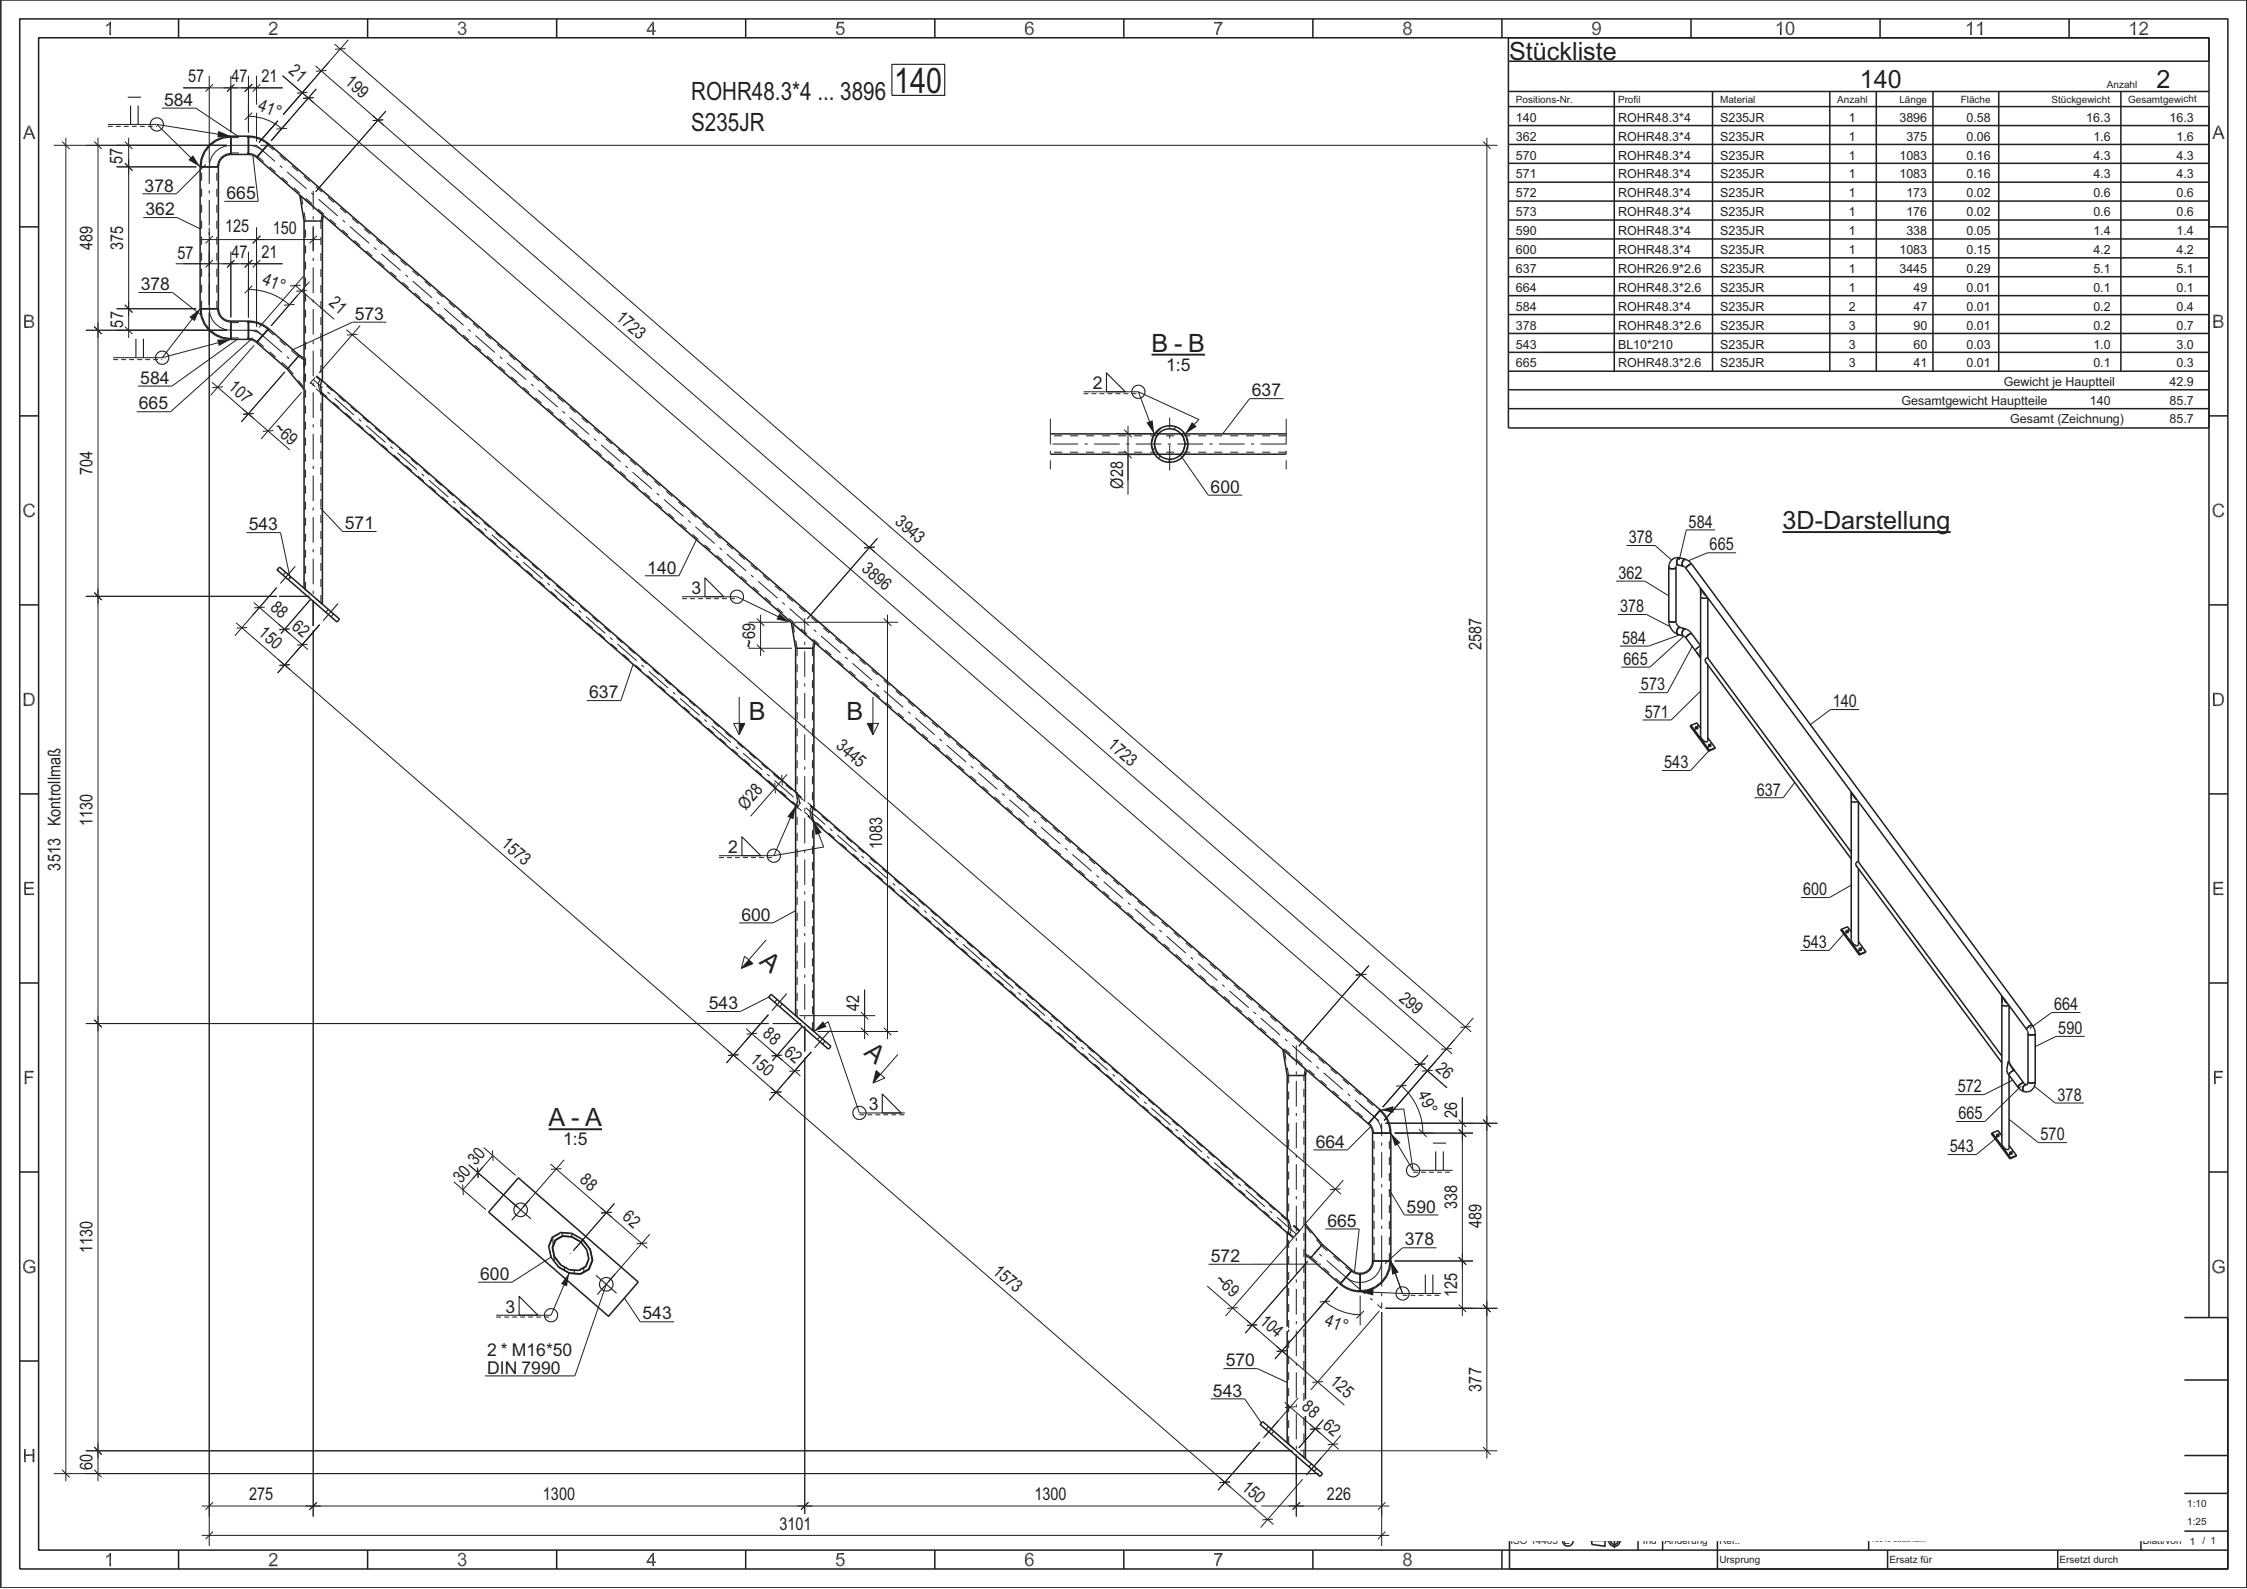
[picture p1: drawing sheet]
<svg xmlns="http://www.w3.org/2000/svg" width="594mm" height="420mm" viewBox="0 0 594 420" stroke-linecap="round" stroke-linejoin="round" font-family="sans-serif">
<defs><g id="words">
<text font-size="9.3" fill="#231f20" x="236.4" y="24.6">140</text>
<g font-size="6.7" fill="#231f20">
<text x="399" y="15.8">Stückliste</text>
<text x="491.7" y="23.2">140</text>
<text x="570.1" y="23.2">2</text>
<text x="182.7" y="26.4">ROHR48.3*4 ... 3896</text>
<text x="182.7" y="34.5">S235JR</text>
<text x="304.5" y="93">B - B</text>
<text x="471.3" y="139.9">3D-Darstellung</text>
<text x="198" y="190.3">B</text>
<text x="223.8" y="190.3">B</text>
<text x="200.5" y="254.7" transform="rotate(41 200.5 254.7)">A</text>
<text x="228.2" y="278.8" transform="rotate(41 228.2 278.8)">A</text>
<text x="145.1" y="297.8">A - A</text>
</g>
<g font-size="4.7" fill="#231f20">
<text x="49.8" y="21.8">57</text>
<text x="61.2" y="21.8">47</text>
<text x="69.1" y="21.8">21</text>
<text x="76.1" y="19.1" transform="rotate(41 76.1 19.1)">21</text>
<text x="91" y="22" transform="rotate(41 91 22)">199</text>
<text x="43.4" y="28">584</text>
<text x="68" y="29.2" transform="rotate(20 68 29.2)">41°</text>
<text x="32.4" y="43.4" transform="rotate(-90 32.4 43.4)">57</text>
<text x="38.2" y="50.7">378</text>
<text x="59.9" y="52.6">665</text>
<text x="38.5" y="56.9">362</text>
<text x="59.5" y="61.4">125</text>
<text x="72.1" y="61.9">150</text>
<text x="24.5" y="66.1" transform="rotate(-90 24.5 66.1)">489</text>
<text x="32.6" y="66.1" transform="rotate(-90 32.6 66.1)">375</text>
<text x="46.9" y="68.5">57</text>
<text x="61.2" y="68.3">47</text>
<text x="69.1" y="68.3">21</text>
<text x="37.2" y="76.7">378</text>
<text x="69.1" y="75.2" transform="rotate(20 69.1 75.2)">41°</text>
<text x="86.8" y="80.4" transform="rotate(41 86.8 80.4)">21</text>
<text x="32.6" y="86.6" transform="rotate(-90 32.6 86.6)">57</text>
<text x="93.8" y="84.6">573</text>
<text x="162.6" y="84.4" transform="rotate(41 162.6 84.4)">1723</text>
<text x="37.1" y="101.5">584</text>
<text x="308.3" y="98">1:5</text>
<text x="60.1" y="102.7" transform="rotate(41 60.1 102.7)">107</text>
<text x="288.9" y="102.9">2</text>
<text x="331" y="104.8">637</text>
<text x="36.7" y="108.3">665</text>
<text x="72.1" y="113.7" transform="rotate(41 72.1 113.7)">~69</text>
<text x="24.5" y="125.7" transform="rotate(-90 24.5 125.7)">704</text>
<text x="297" y="129.2" transform="rotate(-90 297 129.2)">Ø28</text>
<text x="320.1" y="130.3">600</text>
<text x="65.8" y="140.2">543</text>
<text x="91.2" y="139.9">571</text>
<text x="236.4" y="138.3" transform="rotate(41 236.4 138.3)">3943</text>
<text x="430.6" y="143.7">378</text>
<text x="446.4" y="139.5">584</text>
<text x="452" y="145.6">665</text>
<text x="171.1" y="151.6">140</text>
<text x="227.6" y="150.8" transform="rotate(41 227.6 150.8)">3896</text>
<text x="427.9" y="153">362</text>
<text x="71.3" y="161" transform="rotate(41 71.3 161)">88</text>
<text x="182.8" y="157.1">3</text>
<text x="428.3" y="161.9">378</text>
<text x="68.1" y="167.7" transform="rotate(41 68.1 167.7)">150</text>
<text x="76.9" y="165.9" transform="rotate(41 76.9 165.9)">62</text>
<text x="199.6" y="171.2" transform="rotate(-90 199.6 171.2)">~69</text>
<text x="391.7" y="172" transform="rotate(-90 391.7 172)">2587</text>
<text x="428.9" y="170.2">584</text>
<text x="429.2" y="175.8">665</text>
<text x="155.8" y="184.7">637</text>
<text x="433.9" y="182.5">573</text>
<text x="434.9" y="189.8">571</text>
<text x="484.6" y="187">140</text>
<text x="220.8" y="197.6" transform="rotate(41 220.8 197.6)">3445</text>
<text x="292.6" y="197.3" transform="rotate(41 292.6 197.3)">1723</text>
<text x="440" y="203.1">543</text>
<text x="197.2" y="214.4" transform="rotate(-49 197.2 214.4)">Ø28</text>
<text x="464.5" y="210.3">637</text>
<text x="24.5" y="218.4" transform="rotate(-90 24.5 218.4)">1130</text>
<text x="132.3" y="223.5" transform="rotate(41 132.3 223.5)">1573</text>
<text x="192.6" y="225.6">2</text>
<text x="233.2" y="224.5" transform="rotate(-90 233.2 224.5)">1083</text>
<text x="16" y="230.2" transform="rotate(-90 16 230.2)">3513 Kontrollmaß</text>
<text x="476.7" y="236.7">600</text>
<text x="196" y="243.4">600</text>
<text x="476.6" y="250.7">543</text>
<text x="187.4" y="266.8">543</text>
<text x="227.2" y="267.2" transform="rotate(-90 227.2 267.2)">42</text>
<text x="369.7" y="264.3" transform="rotate(41 369.7 264.3)">299</text>
<text x="543.1" y="267.1">664</text>
<text x="201.4" y="273.7" transform="rotate(41 201.4 273.7)">88</text>
<text x="544.2" y="273.4">590</text>
<text x="198.1" y="280.7" transform="rotate(41 198.1 280.7)">150</text>
<text x="207.1" y="278.6" transform="rotate(41 207.1 278.6)">62</text>
<text x="379.3" y="282.9" transform="rotate(41 379.3 282.9)">26</text>
<text x="229.7" y="293.6">3</text>
<text x="374.7" y="289.4" transform="rotate(66 374.7 289.4)">49°</text>
<text x="517.6" y="288.8">572</text>
<text x="544" y="291.1">378</text>
<text x="385.2" y="295.7" transform="rotate(-90 385.2 295.7)">26</text>
<text x="517.8" y="296">665</text>
<text x="148.9" y="302.9">1:5</text>
<text x="347.8" y="303.5">664</text>
<text x="515.5" y="304.7">543</text>
<text x="539.5" y="301.5">570</text>
<text x="125.8" y="308.4" transform="rotate(-49 125.8 308.4)">30</text>
<text x="121.9" y="313" transform="rotate(-49 121.9 313)">30</text>
<text x="153" y="312.4" transform="rotate(41 153 312.4)">88</text>
<text x="164.4" y="322.2" transform="rotate(41 164.4 322.2)">62</text>
<text x="371.9" y="320.6">590</text>
<text x="385.2" y="319.7" transform="rotate(-90 385.2 319.7)">338</text>
<text x="351" y="324.4">665</text>
<text x="371.4" y="329.3">378</text>
<text x="391.7" y="324.7" transform="rotate(-90 391.7 324.7)">489</text>
<text x="24.5" y="331.4" transform="rotate(-90 24.5 331.4)">1130</text>
<text x="320.1" y="333.7">572</text>
<text x="127" y="338.4">600</text>
<text x="262.3" y="336.5" transform="rotate(41 262.3 336.5)">1573</text>
<text x="321" y="338.9" transform="rotate(41 321 338.9)">~69</text>
<text x="133.7" y="347.1">3</text>
<text x="385.2" y="342.9" transform="rotate(-90 385.2 342.9)">125</text>
<text x="169.9" y="348.9">543</text>
<text x="332.8" y="349.8" transform="rotate(41 332.8 349.8)">104</text>
<text x="350" y="350.3" transform="rotate(20 350 350.3)">41°</text>
<text x="128.8" y="358.7">2 * M16*50</text>
<text x="128.8" y="363.2">DIN 7990</text>
<text x="324.1" y="361.3">570</text>
<text x="351.4" y="365.7" transform="rotate(41 351.4 365.7)">125</text>
<text x="320.7" y="369.3">543</text>
<text x="391.7" y="368" transform="rotate(-90 391.7 368)">377</text>
<text x="344" y="372.4" transform="rotate(41 344 372.4)">88</text>
<text x="349.5" y="377.4" transform="rotate(41 349.5 377.4)">62</text>
<text x="24.5" y="388.8" transform="rotate(-90 24.5 388.8)">60</text>
<text x="328" y="393.6" transform="rotate(41 328 393.6)">150</text>
<text x="65.9" y="396.8">275</text>
<text x="143.5" y="396.8">1300</text>
<text x="273.5" y="396.8">1300</text>
<text x="350.8" y="396.8">226</text>
<text x="206.1" y="404.5">3101</text>
</g>
<g font-size="3.3" fill="#231f20">
<text x="400.8" y="32.2">140</text>
<text x="427.8" y="32.2">ROHR48.3*4</text>
<text x="454.8" y="32.2">S235JR</text>
<text x="488.8" y="32.2">1</text>
<text x="502.2" y="32.2">3896</text>
<text x="519.9" y="32.2">0.58</text>
<text x="551.6" y="32.2">16.3</text>
<text x="573.6" y="32.2">16.3</text>
<text x="400.8" y="37.2">362</text>
<text x="427.8" y="37.2">ROHR48.3*4</text>
<text x="454.8" y="37.2">S235JR</text>
<text x="488.8" y="37.2">1</text>
<text x="504" y="37.2">375</text>
<text x="519.9" y="37.2">0.06</text>
<text x="553.5" y="37.2">1.6</text>
<text x="575.4" y="37.2">1.6</text>
<text x="400.8" y="42.2">570</text>
<text x="400.8" y="47.2">571</text>
<text x="427.8" y="42.2">ROHR48.3*4</text>
<text x="427.8" y="47.2">ROHR48.3*4</text>
<text x="454.8" y="42.2">S235JR</text>
<text x="454.8" y="47.2">S235JR</text>
<text x="488.8" y="42.2">1</text>
<text x="488.8" y="47.2">1</text>
<text x="502.2" y="42.2">1083</text>
<text x="502.2" y="47.2">1083</text>
<text x="519.9" y="42.2">0.16</text>
<text x="519.9" y="47.2">0.16</text>
<text x="553.5" y="42.2">4.3</text>
<text x="553.5" y="47.2">4.3</text>
<text x="575.4" y="42.2">4.3</text>
<text x="575.4" y="47.2">4.3</text>
<text x="400.8" y="52.2">572</text>
<text x="427.8" y="52.2">ROHR48.3*4</text>
<text x="454.8" y="52.2">S235JR</text>
<text x="488.8" y="52.2">1</text>
<text x="504" y="52.2">173</text>
<text x="519.9" y="52.2">0.02</text>
<text x="553.5" y="52.2">0.6</text>
<text x="575.4" y="52.2">0.6</text>
<text x="400.8" y="57.2">573</text>
<text x="427.8" y="57.2">ROHR48.3*4</text>
<text x="454.8" y="57.2">S235JR</text>
<text x="488.8" y="57.2">1</text>
<text x="504" y="57.2">176</text>
<text x="519.9" y="57.2">0.02</text>
<text x="553.5" y="57.2">0.6</text>
<text x="575.4" y="57.2">0.6</text>
<text x="400.8" y="62.2">590</text>
<text x="427.8" y="62.2">ROHR48.3*4</text>
<text x="454.8" y="62.2">S235JR</text>
<text x="488.8" y="62.2">1</text>
<text x="504" y="62.2">338</text>
<text x="519.9" y="62.2">0.05</text>
<text x="553.5" y="62.2">1.4</text>
<text x="575.4" y="62.2">1.4</text>
<text x="400.8" y="67.2">600</text>
<text x="427.8" y="67.2">ROHR48.3*4</text>
<text x="454.8" y="67.2">S235JR</text>
<text x="488.8" y="67.2">1</text>
<text x="502.2" y="67.2">1083</text>
<text x="519.9" y="67.2">0.15</text>
<text x="553.5" y="67.2">4.2</text>
<text x="575.4" y="67.2">4.2</text>
<text x="400.8" y="72.2">637</text>
<text x="400.8" y="77.2">664</text>
<text x="427.8" y="72.2">ROHR26.9*2.6</text>
<text x="427.8" y="77.2">ROHR48.3*2.6</text>
<text x="454.8" y="72.2">S235JR</text>
<text x="454.8" y="77.2">S235JR</text>
<text x="488.8" y="72.2">1</text>
<text x="488.8" y="77.2">1</text>
<text x="502.2" y="72.2">3445</text>
<text x="505.9" y="77.2">49</text>
<text x="519.9" y="72.2">0.29</text>
<text x="519.9" y="77.2">0.01</text>
<text x="553.5" y="72.2">5.1</text>
<text x="553.5" y="77.2">0.1</text>
<text x="575.4" y="72.2">5.1</text>
<text x="575.4" y="77.2">0.1</text>
<text x="400.8" y="82.2">584</text>
<text x="427.8" y="82.2">ROHR48.3*4</text>
<text x="454.8" y="82.2">S235JR</text>
<text x="488.8" y="82.2">2</text>
<text x="505.9" y="82.2">47</text>
<text x="519.9" y="82.2">0.01</text>
<text x="553.5" y="82.2">0.2</text>
<text x="575.4" y="82.2">0.4</text>
<text x="400.8" y="87.2">378</text>
<text x="427.8" y="87.2">ROHR48.3*2.6</text>
<text x="454.8" y="87.2">S235JR</text>
<text x="488.8" y="87.2">3</text>
<text x="505.9" y="87.2">90</text>
<text x="519.9" y="87.2">0.01</text>
<text x="553.5" y="87.2">0.2</text>
<text x="575.4" y="87.2">0.7</text>
<text x="400.8" y="92.2">543</text>
<text x="427.8" y="92.2">BL10*210</text>
<text x="454.8" y="92.2">S235JR</text>
<text x="488.8" y="92.2">3</text>
<text x="505.9" y="92.2">60</text>
<text x="519.9" y="92.2">0.03</text>
<text x="553.5" y="92.2">1.0</text>
<text x="575.4" y="92.2">3.0</text>
<text x="400.8" y="97.2">665</text>
<text x="427.8" y="97.2">ROHR48.3*2.6</text>
<text x="454.8" y="97.2">S235JR</text>
<text x="488.8" y="97.2">3</text>
<text x="505.9" y="97.2">41</text>
<text x="519.9" y="97.2">0.01</text>
<text x="553.5" y="97.2">0.1</text>
<text x="575.4" y="97.2">0.3</text>
<text x="502.8" y="107.2">Gesamtgewicht Hauptteile</text>
<text x="529.8" y="102.2">Gewicht je Hauptteil</text>
<text x="552.5" y="107.2">140</text>
<text x="573.6" y="102.2">42.9</text>
<text x="573.6" y="107.2">85.7</text>
<text x="531.4" y="112">Gesamt (Zeichnung)</text>
<text x="573.6" y="112">85.7</text>
</g>
<g font-size="2.6" fill="#231f20">
<text x="557" y="23.2">Anzahl</text>
<text x="400.8" y="27.3">Positions-Nr.</text>
<text x="427.8" y="27.3">Profil</text>
<text x="454.8" y="27.3">Material</text>
<text x="485.8" y="27.3">Anzahl</text>
<text x="502.2" y="27.3">Länge</text>
<text x="518.4" y="27.3">Fläche</text>
<text x="542.4" y="27.3">Stückgewicht</text>
<text x="562.7" y="27.3" transform="rotate(-1 562.7 27.3)">Gesamtgewicht</text>
<text x="578.3" y="398.4">1:10</text>
<text x="578.3" y="403.4">1:25</text>
<text x="399.3" y="408.4">ISO 14405 E</text>
<text x="434.4" y="408.4">Ind</text>
<text x="440.1" y="408.3">Änderung</text>
<text x="454.6" y="413.3">Ursprung</text>
<text x="454.6" y="408.3">Ref.:</text>
<text x="499.6" y="413.3">Ersatz für</text>
<text x="544.5" y="413.3">Ersetzt durch</text>
<text x="566.5" y="408.3">Blatt/von</text>
<text x="578.9" y="408.4">1</text>
<text x="582.4" y="408.4">/ 1</text>
</g>
<text font-size="2" fill="#231f20" x="494.6" y="407.8">16016 beachten.</text>
</g></defs>
<g fill="none" stroke="#231f20" stroke-width=".3">
<path d="M305.5 118.3l-.6 .7M307 113.2l-2 2M310.8 113l-.6 .6M312.9 114.5l-.5 .5M314 117l-.8 .8M306.9 120.5l-.6 .6M309.7 121.3l-.9 .8M75.5 151.3l-.7 .8M76.9 152.5l-.7 .8M78.1 149.7l-4 4.6M89.4 159.6l-4 4.5M86.8 161.1l-.7 .8"/>
<path d="M88.2 162.3l-.7 .8M205.4 264.3l-.6 .7M206.8 265.5l-.6 .7M208 262.7l-3.9 4.5M216.8 274.1l-.7 .8M218.1 275.3l-.6 .8M219.3 272.6l-3.9 4.5M134.9 317.5l5.5 4.8M140 317.2l-4.7 5.4M146.1 327.1l.2 2.1M146.5 331.9l.1 1.7M148.6 325.9v.9"/>
<path d="M149.2 335l.1 .9M151.1 326.1l.1 .9M151.8 335.8l.1 .9M153.8 327.6l.1 1.2M154.3 335.2l.1 1.1M157.6 337.2l5.4 4.7M162.6 336.9l-4.7 5.4M335.4 377.2l-.7 .8M336.8 378.4l-.7 .8M338 375.7l-4 4.5M346.7 387.1l-.6 .7M348.1 388.3l-.7 .7"/>
<path d="M349.3 385.5l-4 4.5"/>
<circle cx="137.7" cy="319.9" r="1.8"/>
<circle cx="160.3" cy="339.6" r="1.8"/>
</g>
<g fill="none" stroke="#231f20" stroke-width=".4">
<path d="M.2 0h593.8v419.9h-593.8zM5.2 5h583.8v409.9h-583.8zM398.8 16.2h185.2v-6.2h-185.2v103.2h185.2v-85h-185.2M61 36a8.1 8.1 0 0 0-8.1 8.1M61 36h4.7v4.8M61 36v4.8M71 38l293.9 255.5-3.1 3.6M71 38a8.1 8.1 0 0 0-5.3-2v4.8M71 38l-3.2 3.6M398.8 24.2h185.2M398.8 33.2h185.2M398.8 38.2h185.2"/>
<path d="M426.8 24.2v74M452.8 24.2v74M483.8 24.2v74M496.1 24.2v74M511 24.2v74M528.4 24.2v74M560.7 24.2v74M52.9 44.1v37.5M52.9 44.1h4.8M57.7 44.1v37.5M61 40.8h4.7M61 40.8a3.3 3.3 0 0 0-3.3 3.3"/>
<path d="M65.7 40.8l1.2 .2 .9 .6M67.8 41.6l11.5 10M79.3 51.6l129.9 112.9M79.3 51.6l1.1 6.8M80.4 58.4v97.2M85.2 58.4h-4.8M85.2 58.4v42.2a2.67 2.67 0 0 0-.3 2.5l.3 1.2v55.5M85.5 57l-.3 1.4M398.8 43.2h185.2M398.8 48.2h185.2M398.8 53.2h185.2M398.8 58.2h185.2"/>
<path d="M398.8 63.2h185.2M398.8 68.2h185.2M398.8 73.2h185.2M398.8 78.2h185.2M52.9 81.6a8.1 8.1 0 0 0 8.1 8.1M57.7 81.6a3.3 3.3 0 0 0 3.3 3.3M57.7 81.6h-4.8M61 84.9h4.7v4.8M61 89.7h4.7M61 84.9v4.8M65.7 89.7l1.2 .2 .9 .7M67.8 90.6l8.1 7 4.5 5.4"/>
<path d="M71 86.9l8.1 7M71 86.9a8.4 8.4 0 0 0-5.3-2v4.8M71 86.9l-3.2 3.7M79.1 93.9l1.3 .9M79.1 93.9l-3.2 3.7M398.8 83.2h185.2M398.8 88.2h185.2M398.8 93.2h185.2M398.8 98.2h185.2M85.2 104.2l125.2 108.9M85.2 100.6l125.2 108.9M277.7 114.7h27.7"/>
<path d="M306.4 114.7h5.7M313.2 114.7h26.9M398.8 103.1h185.2M398.8 108.1h185.2M277.7 120.1h27.7M306.4 120.1h5.7M313.2 120.1h26.9M73.9 149.9l15.9 13.8-.7 .8-15.8-13.8zM441.2 150a1.49 1.49 0 0 0 1.9 .1M441.2 150v14.1M443.1 150.1v14.1M443.3 149.4l-.2 .7"/>
<path d="M443.3 149.3h.3M443.5 149.3l-.3 .2M443.6 149.3l1.4 .4M444.2 147.5a1.08 1.08 0 0 0-.6 1.8M444.2 147.5l1.4 .4M444.2 147.5a2.38 2.38 0 0 0-3 2.5M444.7 149.1l.3 .6M445 149.7l.8 .6M445.6 147.9a1 1 0 0 0-.9 1.2M445.6 147.9l.9 .4 .7 .8M445.8 150.3l90 121.9M447.2 149.1l-1 .5-.4 .7"/>
<path d="M447.2 149.1l90.1 121.9M449.6 155.4v2M449.6 157.9v36.5a1.79 1.79 0 0 0 1.7 1.8l.2-.3v-20.1M449.6 157.9l.9 .3 .9-.2M449.7 158h.1M449.7 155.6l-.1 2.3M450 156l.5 1.1 .5 .4M450.3 156.5l.6 .8M450.4 158.2h.1M450.8 158.2h.2M451.4 157.9l-.1 .2M451.5 158.1v15.9l-.2-.1a.73 .73 0 0 0-.4 1.1"/>
<path d="M209.2 164.5l1.2 6.9v38a5.5 5.5 0 0 1 .1 3.6l-.1 .1v55.5M209.2 164.5l130 113M209.5 164.8h.1M215.2 171.4v42.2a3.3 3.3 0 0 0-.2 3.3l.2 .4v55.4M215.2 171.4h-4.8M215.4 169.9l-.2 1.5M441.2 164.1a1.53 1.53 0 0 0 1.9 .1M441.2 164.1a3.8 3.8 0 0 0 2.4 3.6M443.1 164.2l.3 1.1 .8 .6M443.6 167.7l1.4 .4M444.2 165.9a1.08 1.08 0 0 0-.6 1.8M444.2 165.9l1.4 .4"/>
<path d="M445 168.1l.8 .6M445.6 166.3a1.08 1.08 0 0 0-.6 1.8M445.6 166.3l.9 .4 .7 .8M445.8 168.7l2.4 3.3M447.2 167.5l-1 .5-.4 .7M447.2 167.5l2.4 3.3M448.2 172l1.4 1.8M448.2 171.9v.1M448.2 171.9h.1M448.6 172.5l1 1.5M448.7 171.3l-.1 .1M449.1 171.1h-.1"/>
<path d="M449.5 170.9l.1 .2M449.6 170.8l-.8 .5-.6 .7M449.6 171.8v1.1M449.6 171.6l-.1 .6 .1 1.2M450.9 175l38.5 52.1M450.9 175l.2 .2M451 175.1h.1M451.4 173.9l38 51.4M447.1 191.8l1.5-.6 1 1.3M448.3 192.2h.3l.3 .4a.36 .36 0 0 1-.5 0 .36 .36 0 0 1-.1-.4zM449.1 191.8l-1.2 1.3M451.5 195.1l2 2.6"/>
<path d="M451.7 196.9h.4l.2 .4a.36 .36 0 0 1-.4 0 .36 .36 0 0 1-.2-.4zM451.9 198.4l1.6-.7-1.8 .9-4.8-6.6 .2-.2 4.8 6.6-.2 .2M452.6 196.5l-1.2 1.3M215.1 217.2l125.3 108.8M215.1 213.6l125.3 108.9M489.4 209.3l.1 2M489.4 211.8v36.5a1.79 1.79 0 0 0 1.7 1.8l.2-.3v-20.1M489.4 211.8l.9 .3 1-.2M489.5 211.8v.1M489.5 209.5l-.1 2.3M489.8 209.9l.6 1.1 .5 .4M490.1 210.3l.6 .9"/>
<path d="M490.2 212.1h.1M490.6 212.1h.2M491.2 211.8l-.1 .2M491.3 212v15.9l-.2-.1a.73 .73 0 0 0-.4 1.1M490.7 228.9l38.6 52.1M490.7 228.9l.2 .2M490.8 229h.1M491.2 227.8l38.1 51.4M486.9 245.7l1.6-.6 .9 1.3M488.1 246.1h.3l.3 .4a.36 .36 0 0 1-.5 0 .36 .36 0 0 1-.1-.4zM488.9 245.7l-1.2 1.3M491.3 249l2 2.6"/>
<path d="M491.6 250.8h.3l.3 .4a.36 .36 0 0 1-.5 0 .36 .36 0 0 1-.1-.4zM491.8 252.3l1.5-.7-1.7 .9-4.9-6.6 .2-.2 4.9 6.6-.2 .2M492.4 250.4l-1.2 1.3M203.9 262.9l15.8 13.8-.7 .7-15.8-13.7zM339.2 277.5l22.6 19.6M339.2 277.5l1.1 6.9M339.5 277.8h.1M529.2 263.2l.1 1.9M529.3 265.7l.9 .3 .9-.2M529.3 265.7v36.5a1.79 1.79 0 0 0 1.7 1.8l.2-.3v-19.4M529.3 265.7v.1M529.3 263.4v2.3"/>
<path d="M529.6 263.8l.6 1.1 .5 .4M529.9 264.2l.7 .9M530 266h.1M530.6 266h-.1M531 265.7v.2M531.2 265.9v15.1l1.3 2M535.8 272.2l.4 .9v12.9M536.2 273.3a1.49 1.49 0 0 0 1.9 .1l-.6 .3a1.03 1.03 0 0 1-1.3-.4zM537.3 271l-1.1 .5-.4 .7M537.3 271l.6 1.2 .2 1.2M538.1 273.4v12.7M340.3 284.4h4.8"/>
<path d="M340.3 284.4v38l.3 1.2a2.89 2.89 0 0 1-.3 2.5v24.7M345.4 282.9l-.3 1.5v39.3M361.8 297.1l3.1-3.6a8 8 0 0 1 2.8 6.1M361.8 297.1l.8 1.2 .3 1.3M362.9 299.6v33.8M367.7 299.6v33.8M367.7 299.6h-4.8M526.7 299.6l1.6-.6 1 1.3M527.9 300h.4l.2 .4a.36 .36 0 0 1-.5 0 .36 .36 0 0 1-.1-.4zM528.8 299.6l-1.2 1.3M531.1 284.2h.1M531.1 284.2l2.4 3.3"/>
<path d="M531.5 283.6l-.4 .6M531.9 283.3l-.3 .2M532.2 282.5l.4 .5M532.3 283.1l-.3 .1M532.3 283.1l-1.3-2.5-.2 .9a3 3 0 0 0 .3 2.7M532.5 283h.1M532.5 283l-.2 .1M532.6 283l2.4 3.3M532.6 283l-.6 .3a1.11 1.11 0 0 0-.9 .9M532.6 283h.1M532.6 283v.1M533.5 287.5l.8 .7 .8 .4"/>
<path d="M535 286.3l-.6 .2a1.11 1.11 0 0 0-.9 1M535 286.3l.7 .5M535.7 286.8a1.08 1.08 0 0 0-.6 1.8M535.7 286.8h.1M536 286.7l-.3 .1M536.2 286a1.49 1.49 0 0 0 1.9 .1M536.2 286l-.3 .9M538.1 286.1a2.38 2.38 0 0 1-3 2.5M137.1 311.4l31.7 27.6-7.9 9-31.7-27.5zM531.2 302.9l1.9 2.6M531.4 304.7h.3l.3 .4a.36 .36 0 0 1-.5 0 .36 .36 0 0 1-.1-.4zM531.6 306.2l1.5-.7-1.7 .9-4.9-6.6 .2-.2 4.9 6.6-.2 .2"/>
<path d="M532.2 304.2l-1.2 1.4M146 327.2l2.2-1.3a7.6 7.6 0 0 1 8.4 7.3l-.9 2.3-2.3 1.3a7.6 7.6 0 0 1-8.3-7.3zM146.8 327.8l1.9-1a6.3 6.3 0 0 1 6.9 6.1l-.7 1.9-1.9 1.1a6.3 6.3 0 0 1-7-6.1zM153.5 328.4l-2.3-1.3-2.4-.2-1.9 1-.8 2 .5 2.4 1.7 2.1M154 327.7l2.1 2.7 .6 2.9-.9 2.3-2.3 1.3-2.9-.2-2.9-1.7M345.1 323.7l4.5 5.4 7.9 6.8M345.1 331.9l1.3 .8M345.1 323.7v46.3M346.4 332.7l7.9 6.8M349.6 329.1l-3.2 3.6M354.3 339.5a8.3 8.3 0 0 0 5.3 2.1M357.5 335.9l-3.2 3.6"/>
<path d="M357.5 335.9l1 .6 1.1 .2M359.6 336.7v4.9M362.9 333.4h4.8M362.9 333.4a3.3 3.3 0 0 1-3.3 3.3M367.7 333.4a8.1 8.1 0 0 1-8.1 8.2M340.3 351.9v29.6M399.1 348.4h189.9v66.5h-189.9zM494.1 348.4v61.5M333.8 375.9l15.9 13.7-.7 .8-15.8-13.8zM345.1 374.4v11.3M399.1 369.9h95M399.1 379.9h95"/>
<path d="M399.1 364.9h189.9M399.1 374.9h95M416.1 364.9v40M433.1 364.9v45M439.6 379.9v30M445.1 364.9v15M399.1 399.9h95M399.1 394.9h189.9M399.1 389.9h95M399.1 384.9h189.9M566 394.9v15M47.2 409.9v5"/>
<path d="M97.2 409.9v5M147.2 409.9v5M197.1 409.9v5M247.1 409.9v5M297.1 409.9v5M347.1 409.9v5M397.1 409.9v5M399.1 409.9h189.9M399.1 404.9h95M420.3 407.4h8.5M420.8 406.4l3.5-.5v3l-3.5-.5zM426.8 405.4v4"/>
<path d="M454.1 404.9v10M499 409.9v5M544 409.9v5M566 404.9h23"/>
<circle cx="309.3" cy="117.4" r="4.8"/>
<circle cx="309.3" cy="117.4" r="4"/>
<circle cx="414.5" cy="407.4" r="1.4"/>
<circle cx="426.8" cy="407.4" r="1.5"/>
<circle cx="426.8" cy="407.4" r="1"/>
</g>
<g fill="none" stroke="#231f20" stroke-width=".26" stroke-dasharray="2.1 2.1" stroke-linecap="butt">
<path d="M55.5 38.6l1.6-1.3M57.1 37.3l1.9-.8M59 36.5l2-.2M61 36.4h4.7M61 38.4v-1.2M65.7 36.3h.9M66.6 36.3l.9 .2M67.5 36.5l.9 .3M68.4 36.8l.9 .3M69.3 37.1l.8 .5M69.4 39.8l.8-.9M70.1 37.6l.7 .6"/>
<path d="M70.7 38.3l294 255.5M53.2 44.1l.2-2M53.4 42.1l.8-1.9M54.2 40.2l1.3-1.6M57.5 44.1l.1-.9M57.6 43.2l.4-.9M58 42.3l.5-.7M58.5 41.6l.8-.6M59.3 41l.8-.3M60.1 40.7l.9-.1M61 40.4h4.7M65.7 40.6h.4"/>
<path d="M66.1 40.6l.4 .1M66.5 40.7l.4 .1M66.9 40.8l.4 .2M67.3 41l.4 .2M67.7 41.2l.3 .3M68.1 41.3l293.9 255.5M79.7 51.9l1.1 6.5M84.8 58.4v41.9M85 58.4h-.1M85.2 56.7l-.3 1.7M85.5 57l-6.2-5.4M53.2 81.6h.9"/>
<path d="M53.2 81.6h.4M53.3 81.6v-37.5M53.4 83.7l-.2-2.1M54.2 85.6l-.8-1.9M55.5 87.2l-1.3-1.6M55.5 87.2l1.6 1.2M57.1 88.4l1.9 .8M57.3 81.6v-37.5M57.4 81.6h.1M57.6 82.5l-.1-.9M58 83.4l-.4-.9M58.5 84.1l-.5-.7"/>
<path d="M58.5 84.1l.8 .6M59 89.2l2 .3M59.3 84.7l.8 .4M60.1 85.1l.9 .1M61 85.3h4.7M61 89.4h4.7M61 87.3v-1.2M65.7 89.5h.4M65.7 85.2h.9M65.7 89.5v-.1M66.1 89.5l.4 .1M66.5 89.6l.4 .1"/>
<path d="M66.6 85.2l.9 .2M66.9 89.7l.4 .2M67.3 89.9l.4 .2M67.5 85.4l.9 .3M67.7 90.1l.3 .2M68.1 90.3h-.1M68.1 90.2l8.1 7.1M68.4 85.7l.9 .4M69.3 86.1l.8 .4M70.1 86.5l.7 .6M70.7 87.2l8.1 7.1M76.2 97.3l4.2 5.1"/>
<path d="M78.9 94.2l1.5 1M80.4 97.6v-2.6M80.4 94.8v7.8M80.4 102.6v.4M81.9 101.4l1.8-2.1M84.2 101.5l.1 1.1M84.3 102.6l.3 .5M84.3 100.8l-.1 .7M84.6 100.7l-.3 .1M84.6 103.1v.5M84.6 100.4v.3M84.8 100.3l-.2 .1"/>
<path d="M84.8 104l-.2-.4M84.8 104l.4 .3M84.8 100.3l.4 .3M85.2 104.2l-3.3-2.8M85.2 100.6l-1.5-1.3M304.4 117.4l.7 2.4M305.1 115l-.7 2.4M305.1 119.8l.4 .4M305.2 117.4l.6 2M305.5 114.6h1M305.5 114.6l-.4 .4M305.8 115.4l-.6 2"/>
<path d="M305.8 119.4l.7 .8M306.4 114.7h-1M306.5 114.6l-.7 .8M312 114.6h1.1M312.7 119.4l-.7 .8M312.7 115.4l-.7-.8M313.1 114.6l.3 .4M313.2 114.7h-1.1M313.3 117.4l-.6 2M313.3 117.4l-.6-2M313.4 115l.7 2.4M313.4 119.8l-.3 .4"/>
<path d="M314.1 117.4l-.7 2.4M340.1 115.2h-62.4M340.1 119.6h-62.4M305.5 120.2h1M306.4 120.1h-1M313.1 120.2h-1.1M313.2 120.1h-1.1M80.8 155.9v-97.5M84.8 159.4v-55.4M85.2 159.8l-4.8-4.2M209.5 164.8l-.3-.3M210.7 171.4l-1-6.5"/>
<path d="M210.8 171.4v38.3M214.8 171.4v41.8M215 171.4h-.1M215.1 169.7l-.3 1.7M215.4 169.9l-5.9-5.1M210.8 209.7l.1 .4M210.8 213.4l.1-.1M210.8 213.4l-.4-.3M210.8 209.7l-.4-.3M210.9 213.3l.1-.3M211 210.6l-.1-.5M211 213l.2-.1"/>
<path d="M211.2 211.1l-.2-.5M211.2 212.9l.2-.7M211.4 212.2l-.2-1.1M214.1 214.5l.2-.7M214.3 215.6l-.2-1.1M214.3 213.8l.2-.2M214.5 216.1l-.2-.5M214.6 213.3l-.1 .3M214.6 216.5l-.1-.4M214.8 213.2l-.2 .1M214.8 216.9l-.2-.4M214.8 216.9l.4 .4"/>
<path d="M214.8 213.2l.4 .4M215.1 217.2l-4.7-4.1M215.1 213.6l-4.7-4.1M210.8 268.9v-55.5M214.8 272.4v-55.5M215.2 272.7l-4.8-4.1M339.5 277.8l-.3-.3M340.7 284.4l-1.1-6.5M340.7 284.4v38.3M344.8 284.4l.3-1.8M344.9 284.4h.1M345.4 282.9l-5.9-5.1"/>
<path d="M362.3 297.3l-.4-.4M362.6 297.7l-.3-.4M362.8 298.2l-.2-.5M363 298.6l-.2-.4M363.1 299.1l-.1-.5M363.1 299.6v-.5M365.6 294.5l-.8-.8M366.2 295.4l-.6-.9M366.8 296.4l-.6-1M367.1 297.4l-.3-1M367.4 298.5l-.3-1.1M367.5 299.6l-.1-1.1"/>
<path d="M145.2 329.6l.9-2.4M145.8 332.5l-.6-2.9M146.1 327.2l2.2-1.2M147.8 335.1l-2-2.6M148.2 334.4l.1 .1M148.3 334.5v-.1M148.3 334.5l2.4 1.3M148.3 326l3 .2M150.7 335.8l2.4 .2M151.3 326.2l2.8 1.6M153.1 336l1.9-1M153.5 328.3l.1 .1"/>
<path d="M153.6 328.4h-.1M155 335l.7-2M155.2 330.6l-1.6-2.2M155.7 333l-.5-2.4M340.7 322.7l.2 .4M340.7 326.4l.2-.1M340.7 326.4l-.4-.3M340.7 322.7l-.4-.3M340.9 326.3l.1-.3M341 323.6l-.1-.5M341 326l.2-.1M341.2 324l-.2-.4"/>
<path d="M341.2 325.9l.2-.8M341.4 325.1l-.2-1.1M341.9 327.3l-1.5-1.3M342 327.1l-259.9-225.9M343.4 325.5l-259.9-225.9M343.6 325.3l-3.2-2.8M343.6 325.3l-1.7 2M345.1 331.1v-.1M345.1 329v2.7M345.1 331.9v-8.2M346.7 332.4l-1.6-.9M346.7 332.4l7.9 6.8"/>
<path d="M347.3 331.7l-.1 .1M348.8 330l-1.4 1.6M349.3 329.4l7.9 6.8M349.3 329.4l-4.2-5.1M354.5 339.4l.7 .5M355.2 339.9l.8 .5M357.3 336.1l.3 .3M357.6 336.4l.4 .2M358 336.6l.4 .1M358.4 336.7l.4 .2M358.8 336.9h.4M359.2 336.9l.4 .1"/>
<path d="M359.6 337l.9-.1M360.5 336.9l.9-.4M361.4 336.5l.7-.6M362.1 335.9l.6-.7M362.7 335.2l.3-.9M363 334.3l.1-.9M363.3 333.4v-33.8M365.2 339l1.2-1.6M366.4 337.4l.8-1.9M367.2 335.5l.3-2.1M367.3 333.4v-33.8M340.7 351.1v-24.7"/>
<path d="M356 340.4l.9 .4M356.9 340.8l.8 .3M357.7 341.1l1 .1M358.7 341.2l.9 .1M359.6 341.3l2-.3M359.6 341.3v-.1M361.6 341l1.9-.8M363.5 340.2l1.7-1.2M344.7 370.4v-86M340.7 381.9v-30.4M344.7 385.4v-11.4M345.1 385.7l-4.8-4.2"/>
</g>
<g fill="none" stroke="#231f20" stroke-width=".26" stroke-dasharray="6.8 1.7 .8 1.7" stroke-linecap="butt">
<path d="M58.2 39.2l-1.2 .9M59.6 38.6l-1.4 .6M61 38.4l-1.4 .2M65.7 38.4h-4.7M65.7 38.4l.7 .1M65.7 38.4h2.1M66.4 38.5l.6 .1M67 38.6l.7 .2M67.7 38.8l.6 .3M68.3 39.1l.6 .3M68.9 39.4l.5 .4M69.4 39.8l-1.6-1.4"/>
<path d="M55.5 42.6l-.2 1.5M56.1 41.3l-.6 1.3M57 40.1l-.9 1.2M55.3 81.6v-37.5M55.5 83.1l-.2-1.5M56.1 84.5l-.6-1.4M57 85.7l-.9-1.2M58.2 86.6l-1.2-.9M59.6 87.1l-1.4-.5M61 87.3l-1.4-.2M65.7 87.3h-4.7M65.7 87.3l.7 .1"/>
<path d="M65.7 87.3h2.1M66.4 87.4l.6 .1M67 87.5l.7 .2M67.7 87.7l.6 .3M68.3 88l.6 .3M68.9 88.3l.5 .4M69.4 88.7l8.1 7.1M69.4 88.7l-1.6-1.4M277.7 110.7v13.4M340.1 117.4h-62.4M340.1 110.7v13.4M309.3 124.4v-14"/>
<path d="M82.8 165.5v-115.1M212.8 278v-114.6M359.4 291.9l5.9 5.1M363.4 295.3l-294-255.5M363.4 295.3l.5 .6M363.9 295.9l.5 .6M364.4 296.5l.4 .7M364.8 297.2l.3 .8M365.1 298l.2 .8M365.3 298.8v.8M365.3 299.6v-2.6M150.9 331.5l-.1-.1"/>
<path d="M342.7 326.3l-259.9-225.9M355.9 337.7l.5 .4M355.9 337.7l-7.9-6.8M355.9 337.7l9.4 8.2M356.4 338.1l.6 .4M357 338.5l.6 .3M357.6 338.8l.7 .2M358.3 339l.6 .1M358.9 339.1h.7M359.6 339.1l1.5-.2M361.1 338.9l1.4-.5M362.5 338.4l1.1-.9"/>
<path d="M363.6 337.5l.9-1.2M364.5 336.3l.6-1.4M365.1 334.9l.2-1.5M365.3 333.4v-33.8M365.3 333.4v12.5M342.7 391.6v-115.2"/>
</g>
<g fill="#231f20">
<path d="M71.1 411.6l.5-.1v.2z"/>
<path d="M71.3 411l-.2 .6z"/>
<path d="M71.3 411l.4 .3-.6 .3z"/>
<path d="M71.1 411.6l.6-.3-.1 .2z"/>
<path d="M71.3 411l.5 .1-.1 .2z"/>
<path d="M71.3 411l.5 .1z"/>
<path d="M71.5 410.9l.5-.3z"/>
<path d="M71.5 410.9l.8-.3z"/>
<path d="M71.5 410.9l.8-.3-.2 .4z"/>
<path d="M71.5 410.9l.6 .1z"/>
<path d="M71.3 411l.2-.1 .3 .2z"/>
<path d="M72.3 410.6l-.1 .4h-.1z"/>
<path d="M72.3 410.6l.1 .4h-.2z"/>
<path d="M72.3 410.6l.6 .1z"/>
<path d="M72.3 410.6l.6 .1-.3 .4z"/>
<path d="M72.3 410.6l.3 .5z"/>
<path d="M72.9 410.7l-.2 .4z"/>
<path d="M72.9 410.7l-.1 .5z"/>
<path d="M73.1 410.9l.2 .5z"/>
<path d="M73.1 410.9l.2 .5h-.4z"/>
<path d="M73.1 410.9l-.2 .5-.1-.2z"/>
<path d="M72.9 410.7l.2 .2-.3 .3z"/>
<path d="M72.9 411.4h.4z"/>
<path d="M72.9 411.6l.4-.2z"/>
<path d="M73.3 412l-.2 .3z"/>
<path d="M73.3 412l-.3 .4z"/>
<path d="M72.8 411.9l.5 .1-.3 .4z"/>
<path d="M72.9 411.7l.4-.1-.5 .3z"/>
<path d="M72.8 411.9l.5-.3z"/>
<path d="M72.8 411.9l.5-.2v.2z"/>
<path d="M72.8 411.9h.5z"/>
<path d="M72.9 411.7l.4-.3v.2z"/>
<path d="M72.8 411.9l.2 .5-.3-.3z"/>
<path d="M72.6 412.2l.4 .2-.1 .1z"/>
<path d="M72.7 412.1l.3 .3-.4-.2z"/>
<path d="M72.2 412.6l.7-.1-.4 .3z"/>
<path d="M72.2 412.6l.4-.4 .3 .3z"/>
<path d="M71.9 412.8l.4 .2-.2 .2z"/>
<path d="M71.9 412.8l.3-.2 .3 .2z"/>
<path d="M71.9 412.8h.6l-.2 .2z"/>
<path d="M71.8 413l.1-.2 .2 .4z"/>
<path d="M71.4 413.4l.4 .1z"/>
<path d="M71.5 413.2l.3 .3-.4-.1z"/>
<path d="M71.5 413.2l.3 .3z"/>
<path d="M71.5 413.2l.4 .2z"/>
<path d="M71.5 413.2l.3-.2 .3 .2z"/>
<path d="M71.5 413.2h.6l-.2 .2z"/>
<path d="M71.6 413.7h1.7v.4z"/>
</g>
<path d="M71 413.9h2.3" fill="none" stroke="#231f20" stroke-width=".42"/>
<g fill="#231f20">
<path d="M71.1 413.7l-.1 .4z"/>
<path d="M71.1 413.7h.5l-.6 .4z"/>
<path d="M71.3 413.5l.1-.1-.3 .3z"/>
<path d="M71.4 413.4l.3 .2-.6 .1z"/>
<path d="M71.1 413.7l.6-.1z"/>
<path d="M71.1 413.9l-.1 .2z"/>
<path d="M71.1 413.8l-.1 .3z"/>
<path d="M121.9 412.1v.3z"/>
<path d="M122 412.1h.1v.3z"/>
<path d="M122 412.1l.1 .3h-.1z"/>
<path d="M121.9 412.1l.1 .3z"/>
<path d="M122.1 412.1l.1 .3z"/>
<path d="M122.1 412.1l.2 .3z"/>
<path d="M121.1 411.5l.4-.1v.2z"/>
<path d="M121.3 410.9l-.2 .6z"/>
<path d="M121.3 410.9l.3 .3-.5 .3z"/>
<path d="M121.1 411.5l.5-.3-.1 .2z"/>
<path d="M121.3 410.9l.4 .2z"/>
<path d="M121.3 410.9l.5 .1z"/>
<path d="M121.4 410.8l.5-.2z"/>
<path d="M121.4 410.8l.5-.2 .1 .3z"/>
<path d="M121.4 410.8l.6 .1z"/>
<path d="M121.3 410.9l.1-.1 .4 .2z"/>
<path d="M121.9 410.6l.2 .3z"/>
<path d="M121.9 410.6l.4 .3z"/>
<path d="M122.1 410.6h.4z"/>
<path d="M122.1 410.6l.5 .1z"/>
<path d="M122.1 410.6l.5 .1-.1 .3z"/>
<path d="M122.1 410.6l.4 .4z"/>
<path d="M121.9 410.6h.2l.2 .3z"/>
<path d="M122.6 410.7v.4z"/>
<path d="M122.6 410.7v.5z"/>
<path d="M123 411l.2 .4z"/>
<path d="M122.7 411.4l.3-.4 .2 .4z"/>
<path d="M122.6 411.2l.4-.2-.3 .4z"/>
<path d="M122.8 410.8l.2 .1-.4 .3z"/>
<path d="M122.6 411.2l.4-.2z"/>
<path d="M122.7 411.4h.5z"/>
<path d="M122.7 411.5l.5-.1-.5 .2z"/>
<path d="M122.6 411.8l.4 .1z"/>
<path d="M122.7 411.6l.3 .3-.4-.1z"/>
<path d="M122.7 411.6l.5-.1z"/>
<path d="M122.7 411.6h.5l-.1 .2z"/>
<path d="M122.7 411.6l.3 .3z"/>
<path d="M122.7 411.6l.5-.2z"/>
<path d="M122.5 411.9l.5 .1z"/>
<path d="M122.4 412h.6z"/>
<path d="M122.7 412.2h.1l-.2 .3z"/>
<path d="M122.3 412.4l.4-.2-.1 .3z"/>
<path d="M122.1 412.1l.6 .1-.4 .2z"/>
<path d="M122.1 412.1l.6 .1z"/>
<path d="M122.4 412h.6l-.2 .1z"/>
<path d="M122.4 412l.4 .1z"/>
<path d="M122.8 412.2l-.1 .4z"/>
<path d="M122.8 412.2v.5z"/>
<path d="M123.2 412.5l.1 .4z"/>
<path d="M123.2 412.5l.1 .4h-.4z"/>
<path d="M122.8 412.7l.4-.2-.3 .4z"/>
<path d="M122.8 412.2l.3 .2-.3 .3z"/>
<path d="M122.8 412.7l.3-.3 .1 .1z"/>
<path d="M122.9 412.9h.4l-.4 .2z"/>
<path d="M122.9 413.1l.4-.2-.4 .3z"/>
<path d="M123.3 413l-.1 .7z"/>
<path d="M123.3 413l-.3 .8z"/>
<path d="M122.8 413.5l.5-.5-.3 .8z"/>
<path d="M122.9 413.2l.4-.2-.5 .5z"/>
<path d="M122.9 413.2l.4-.3v.1z"/>
<path d="M122.7 413.6l.1-.1 .2 .3z"/>
<path d="M122.6 413.7l.1-.1 .3 .2z"/>
<path d="M122.4 414.1l.6-.3z"/>
<path d="M122.3 413.8h.7l-.6 .3z"/>
<path d="M122.3 413.8h.7z"/>
<path d="M122.1 413.8h.2l.1 .3z"/>
<path d="M122 413.8l.4 .3z"/>
<path d="M121.5 414l.6 .1z"/>
<path d="M121.8 413.7l.3 .4-.6-.1z"/>
<path d="M121.8 413.7l.3 .4z"/>
<path d="M122 413.8l.4 .3h-.3z"/>
<path d="M121.7 413.6l-.2 .4z"/>
<path d="M121.6 413.6l-.1 .4z"/>
<path d="M121.1 413.4l.3 .5z"/>
<path d="M121 413.2l.4 .7z"/>
<path d="M121 413.2l.5 .1-.1 .6z"/>
<path d="M121.5 413.3l.1 .3-.2 .3z"/>
<path d="M121.6 413.6l-.1 .4-.1-.1z"/>
<path d="M121 413.2l.5-.1v.2z"/>
<path d="M172.9 412.9h.5v.4z"/>
<path d="M172.9 412.9l.5 .4h-.5z"/>
<path d="M171.4 412.9h1.1v.4z"/>
<path d="M171 413.3l.4-.4 1.1 .4z"/>
<path d="M171 412.9h.4l-.4 .4z"/>
<path d="M172.5 410.6v.7l-1.5 1.6z"/>
<path d="M172.5 411.3l-1.1 1.6h-.4z"/>
<path d="M172.5 412.9h.4v.4z"/>
</g>
<path d="M172.5 410.6v2.3" fill="none" stroke="#231f20" stroke-width=".26"/>
<path d="M172.7 410.6v2.3" fill="none" stroke="#231f20" stroke-width=".42"/>
<g fill="#231f20">
<path d="M172.5 412.9l.4 .4h-.4z"/>
<path d="M172.9 413.3v.8h-.4z"/>
<path d="M172.5 413.3h.4l-.4 .8z"/>
<path d="M221.1 412.4h.4z"/>
<path d="M221.1 412.4l.6-.1z"/>
<path d="M221.1 412.4l.6-.2z"/>
<path d="M221.1 412.4l.7-.2z"/>
<path d="M221.6 412l.5-.2z"/>
<path d="M221.6 412l.5-.2-.1 .3z"/>
<path d="M221.6 412l.4 .1z"/>
<path d="M221.1 412.4l.5-.4 .2 .2z"/>
<path d="M221.4 410.6l.4 .4-.7 1.4z"/>
<path d="M221.8 411l-.2 1-.5 .4z"/>
<path d="M221.4 410.6h1.7v.4z"/>
<path d="M221.4 410.6l1.7 .4h-1.3z"/>
<path d="M222.1 411.8l-.1 .3z"/>
<path d="M222.1 411.8l.2 .3h-.2z"/>
<path d="M222.2 411.8l.6 .1z"/>
<path d="M222.2 411.8l.6 .1-.3 .3z"/>
<path d="M222.2 411.8l.3 .4-.2-.1z"/>
<path d="M222.1 411.8h.1l.1 .3z"/>
<path d="M222.8 411.9l-.2 .5-.1-.2z"/>
<path d="M222.8 411.9v.6z"/>
<path d="M223 412.1l.3 .5z"/>
<path d="M223 412.1l.3 .5-.4 .2z"/>
<path d="M223 412.1l-.1 .7-.1-.3z"/>
<path d="M222.8 411.9l.2 .2-.2 .4z"/>
<path d="M222.9 412.8l.4-.2-.4 .3z"/>
<path d="M222.9 412.9l.4-.3-.4 .5z"/>
<path d="M223.3 412.9l-.1 .6z"/>
<path d="M223.3 412.9l-.3 .8z"/>
<path d="M222.8 413.4l.5-.5-.3 .8z"/>
<path d="M222.9 413.1l.4-.2-.5 .5z"/>
<path d="M223.3 412.6v.3l-.4 .2z"/>
<path d="M222.8 413.4l.2 .3-.4-.1z"/>
<path d="M222.6 413.6l.4 .1h-.5z"/>
<path d="M222.4 414.1l.6-.4z"/>
<path d="M222.1 414.1l.9-.4z"/>
<path d="M222.3 413.8l.7-.1-.9 .4z"/>
<path d="M222.3 413.8l.7-.1z"/>
<path d="M222.1 413.8h.2l-.2 .3z"/>
<path d="M222 413.8l.1 .3z"/>
<path d="M221.5 414l.6 .1z"/>
<path d="M221.8 413.7l.3 .4-.6-.1z"/>
<path d="M221.8 413.7l.3 .4z"/>
<path d="M221.7 413.6l-.2 .4z"/>
<path d="M221.6 413.5l-.1 .5z"/>
<path d="M221 413.4l.3 .5z"/>
<path d="M221 413.2l.3 .7z"/>
<path d="M221 413.2l.5 .1-.2 .6z"/>
<path d="M221.5 413.3l.1 .2-.3 .4z"/>
<path d="M221.6 413.5l-.1 .5-.2-.1z"/>
<path d="M221 413.2l.4-.1 .1 .2z"/>
<path d="M272.9 410.8l-.2 .4z"/>
<path d="M272.9 410.8l.3 .5z"/>
<path d="M272.9 410.8l.3 .5-.4 .1z"/>
<path d="M272.9 410.8l-.1 .6z"/>
<path d="M272.8 411.5l.4-.2v.1z"/>
<path d="M272.8 411.4l.4-.1z"/>
<path d="M272.2 410.6l.1 .3z"/>
<path d="M272.2 410.6l.6 .1z"/>
<path d="M272.2 410.6l.7 .2z"/>
<path d="M272.2 410.6l.7 .2-.4 .2z"/>
<path d="M272.2 410.6l.3 .4z"/>
<path d="M272.5 411l.4-.2-.3 .3z"/>
<path d="M271.4 411h.4z"/>
<path d="M271.4 411h.5z"/>
<path d="M271.5 410.8l.4-.2-.5 .4z"/>
<path d="M271.4 411l.8-.4z"/>
<path d="M271.4 411l.8-.4-.1 .3z"/>
<path d="M271.4 411l.7-.1z"/>
<path d="M272.2 410.6l-.1 .3z"/>
<path d="M271.5 413.3l.1 .2-.3 .2z"/>
<path d="M271.1 413.6l.4-.3-.2 .4z"/>
<path d="M271 412.9l.5 .2-.4 .5z"/>
<path d="M271.5 413.1v.2l-.4 .3z"/>
<path d="M271 412.9l.5 .2z"/>
<path d="M272.1 413.8l.1 .3z"/>
<path d="M271.9 413.7l.3 .4h-.3z"/>
<path d="M271.9 413.7l.3 .4z"/>
<path d="M271.8 413.7l.1 .4z"/>
<path d="M271.7 413.6l.2 .5z"/>
<path d="M271.3 413.7l.6 .4z"/>
<path d="M271.3 413.7l.3-.2 .3 .6z"/>
<path d="M271.6 413.5l.3 .6z"/>
<path d="M272.3 413.8l.3-.1 .2 .3z"/>
<path d="M272.3 413.8l.5 .2-.2 .1z"/>
<path d="M272.3 413.8l.3 .3h-.3z"/>
<path d="M272.3 413.8v.3h-.1z"/>
<path d="M272.2 413.8h.1l-.1 .3z"/>
<path d="M272.6 413.6h.6z"/>
<path d="M272.6 413.6h.6l-.1 .1z"/>
<path d="M272.6 413.6l.5 .1-.2 .2z"/>
<path d="M272.6 413.7l.3 .2-.1 .1z"/>
<path d="M272.6 413.6l.3 .3z"/>
<path d="M272.9 413h.4l-.4 .2z"/>
<path d="M273.3 413l-.1 .4z"/>
<path d="M273.3 413l-.1 .6z"/>
<path d="M272.8 413.5l.5-.5-.1 .6z"/>
<path d="M272.9 413.2l.4-.2-.5 .5z"/>
<path d="M272.6 412.4l.4-.3-.2 .4z"/>
<path d="M273 412.1l.3 .6z"/>
<path d="M273 412.1l.3 .9z"/>
<path d="M273 412.1l.3 .9-.4-.2z"/>
<path d="M273 412.1l-.1 .7-.1-.3z"/>
<path d="M272.9 412.8l.4 .2h-.4z"/>
<path d="M272.2 411.8l.4 .5-.3-.1z"/>
<path d="M272.2 411.8h.3l.1 .5z"/>
<path d="M272.5 411.8l.3 .2-.2 .3z"/>
<path d="M272.8 412l.2 .1-.4 .2z"/>
<path d="M272.6 412.3l.4-.2z"/>
<path d="M271.8 411.9l.4 .3z"/>
<path d="M271.9 411.9l.2-.1 .1 .4z"/>
<path d="M272.1 411.8l.2 .4z"/>
<path d="M272.1 411.8l.2 .4h-.1z"/>
<path d="M271.4 412.3l.3 .1-.1 .1z"/>
<path d="M271.4 412.3h.4z"/>
<path d="M271.5 412.2l.2-.2-.3 .3z"/>
<path d="M271.7 412l-.3 .3z"/>
<path d="M271.4 412.3l.4-.4 .2 .3z"/>
<path d="M271.4 412.3l.6-.1z"/>
<path d="M271 412.5l.4-.2 .2 .2z"/>
<path d="M271 411.9l.4 .1-.4 .5z"/>
<path d="M271 412.5l.4-.5v.3z"/>
<path d="M271.2 411.2l.3 .4-.5 .3z"/>
<path d="M271 411.9l.5-.3-.1 .4z"/>
<path d="M271.2 411.2l.3 .4z"/>
<path d="M271.2 411.2l.4 .1-.1 .2z"/>
<path d="M271.4 411l.3 .1-.5 .1z"/>
<path d="M271.2 411.2l.5-.1-.1 .2z"/>
<path d="M271 412.9l.5-.1v.2z"/>
<path d="M271 412.5h.6l-.6 .4z"/>
<path d="M271 412.9l.6-.4-.1 .3z"/>
<path d="M321.5 414.1l.4-.2v.2z"/>
<path d="M321.5 413.9h.4l-.4 .2z"/>
<path d="M321.6 413.1l.4 .3h-.4z"/>
<path d="M322 413.4l-.1 .5h-.4z"/>
<path d="M321.6 413.4h.4l-.5 .5z"/>
<path d="M321.6 413.1l.5 .1-.1 .2z"/>
<path d="M321.7 412.8h.5l-.6 .3z"/>
<path d="M321.6 413.1l.6-.3-.1 .4z"/>
<path d="M322.1 412l-.4 .8z"/>
<path d="M322.1 412l.3 .2-.7 .6z"/>
<path d="M321.7 412.8l.7-.6-.2 .6z"/>
<path d="M322.2 411.7l.4 .2-.5 .1z"/>
<path d="M322.1 412l.5-.1-.2 .3z"/>
<path d="M322.5 411.3l.3 .4h-.6z"/>
<path d="M322.2 411.7h.6l-.2 .2z"/>
<path d="M321 410.7l1.7 .4h-1.7z"/>
</g>
<path d="M321 410.9h2.2" fill="none" stroke="#231f20" stroke-width=".42"/>
<g fill="#231f20">
<path d="M322.7 411.1l.5-.4-.1 .5z"/>
<path d="M322.5 411.3l.6-.1-.3 .5z"/>
<path d="M322.7 411.1l.4 .1-.6 .1z"/>
<path d="M323.2 410.7l-.1 .5z"/>
<path d="M371.5 413.4l-.2 .5z"/>
<path d="M371.4 413.3l-.1 .6z"/>
<path d="M371 413.3l.3 .6z"/>
<path d="M371 413.1l.3 .8z"/>
<path d="M371 413.1l.4 .1-.1 .7z"/>
<path d="M371.4 413.2l-.1 .7z"/>
<path d="M371 413.1l.4 .1z"/>
<path d="M372 413.8l.1 .3z"/>
<path d="M371.8 413.7l.3 .4h-.3z"/>
<path d="M371.8 413.7l.2 .1 .1 .3z"/>
<path d="M371.7 413.7l.1 .4z"/>
<path d="M371.6 413.7l.2 .4z"/>
<path d="M371.3 413.9l.5 .2z"/>
<path d="M371.5 413.5l.3 .6-.5-.2z"/>
<path d="M371.5 413.5l.3 .6z"/>
<path d="M372.6 413.6l.3 .3-.4-.2z"/>
<path d="M372.3 414.1l.6-.2z"/>
<path d="M372.1 414.1l.8-.2z"/>
<path d="M372.3 413.8l.6 .1-.8 .2z"/>
<path d="M372.3 413.8l.6 .1z"/>
<path d="M372.1 413.8h.2l-.2 .3z"/>
<path d="M372.8 413.1h.5l-.5 .1z"/>
<path d="M373.3 413.1l-.2 .6z"/>
<path d="M373.3 413.1l-.4 .8z"/>
<path d="M372.7 413.5l.6-.4-.4 .8z"/>
<path d="M372.8 413.2l.5-.1-.6 .4z"/>
<path d="M372.6 413.6l.1-.1 .2 .4z"/>
<path d="M372.7 412.7l.4-.2-.3 .4z"/>
<path d="M373.1 412.5l-.3 .4z"/>
<path d="M372.8 412.9l.4-.3 .1 .3z"/>
<path d="M372.8 412.9h.5v.2z"/>
<path d="M372.8 412.9l.5 .2h-.5z"/>
<path d="M371 413.1l.4-.2v.2z"/>
<path d="M371.2 412.4l.3 .3-.4-.2z"/>
<path d="M371 413.1l.5-.4-.1 .2z"/>
<path d="M371 412.9l.5-.2-.5 .4z"/>
<path d="M371 412.6l.5 .1-.5 .2z"/>
<path d="M371.1 412.5l.4 .2-.5-.1z"/>
<path d="M371.2 412.4l.4 .2-.1 .1z"/>
<path d="M371.2 412.4l.5 .1z"/>
<path d="M371.2 412.4l.4-.2z"/>
<path d="M371.2 412.4l.4-.2 .3 .2z"/>
<path d="M371.2 412.4h.7z"/>
<path d="M371.6 412.2l.5 .2z"/>
<path d="M371.6 412.2h1l-.4 .2z"/>
<path d="M371.6 412.2l.6 .2z"/>
<path d="M372.6 412.2h.2l-.3 .3z"/>
<path d="M372.2 412.4l.4-.2-.1 .3z"/>
<path d="M372.5 412.5l.3-.3-.2 .4z"/>
<path d="M372.8 412.2l.3 .3z"/>
<path d="M372.8 412.2l.3 .3-.4 .2z"/>
<path d="M372.8 412.2l-.1 .5z"/>
<path d="M371.5 411.6l.1 .2-.4 .1z"/>
<path d="M371.1 411.8l.4-.2z"/>
<path d="M371.1 411.6h.4l-.4 .2z"/>
<path d="M371.1 411.5l.4 .1z"/>
<path d="M372.5 411.9h.5z"/>
<path d="M372.5 411.9l.4 .1z"/>
<path d="M372.6 412.2l.3-.2z"/>
<path d="M372.2 412h.7l-.3 .2z"/>
<path d="M372.2 412h.7z"/>
<path d="M371.6 412.2l.5-.2 .5 .2z"/>
<path d="M372.1 412l.5 .2z"/>
<path d="M371.6 412.2l.5-.2z"/>
<path d="M371.5 412.1l.3-.2z"/>
<path d="M371.8 411.9l.2 .1-.4 .2z"/>
<path d="M371.7 411.9l-.2 .2z"/>
<path d="M371.2 411.9l.3 .2z"/>
<path d="M371.2 411.9l.4-.1-.1 .3z"/>
<path d="M371.6 411.8l-.1 .3z"/>
<path d="M372.7 411.5h.4z"/>
<path d="M373.1 411.5l-.1 .3z"/>
<path d="M373.1 411.5l-.1 .4z"/>
<path d="M372.6 411.8l.5-.3-.1 .4z"/>
<path d="M372.7 411.6l.4-.1-.5 .3z"/>
<path d="M372.5 411.1l.3-.3z"/>
<path d="M372.8 410.8l.3 .5z"/>
<path d="M372.8 410.8l.3 .7z"/>
<path d="M372.8 410.8l.3 .7-.4-.1z"/>
<path d="M372.8 410.8l-.1 .6-.1-.2z"/>
<path d="M372.7 411.4l.4 .1z"/>
<path d="M372.1 410.6l.1 .3z"/>
<path d="M372.1 410.6l.6 .1z"/>
<path d="M372.1 410.6l.7 .2z"/>
<path d="M372.1 410.6l.7 .2-.4 .2z"/>
<path d="M372.1 410.6l.3 .4z"/>
<path d="M372.4 411l.4-.2z"/>
<path d="M371.4 410.8l.3 .3z"/>
<path d="M371.4 410.8l.4 .2z"/>
<path d="M371.4 410.8l.5-.2z"/>
<path d="M371.4 410.8l.7-.2z"/>
<path d="M371.4 410.8l.7-.2-.1 .3z"/>
<path d="M371.4 410.8l.6 .1z"/>
<path d="M372.1 410.6l-.1 .3z"/>
<path d="M371.1 411.5l.4-.1z"/>
<path d="M371.2 411l-.1 .5z"/>
<path d="M371.4 410.8l-.3 .7z"/>
<path d="M371.4 410.8l.2 .4-.5 .3z"/>
<path d="M371.1 411.5l.5-.3z"/>
<path d="M28.1 411.9l.3-.1z"/>
<path d="M28.1 411.5l.3 .3-.3 .1z"/>
<path d="M28.1 411.5l.2-.1 .1 .4z"/>
<path d="M28.3 411.4l.2 .3-.1 .1z"/>
<path d="M28.3 411.4l.3-.2v.4z"/>
<path d="M28.3 411.4l.3 .2z"/>
<path d="M28.7 411.1l.1-.1 .1 .4z"/>
<path d="M28.6 411.6l.3-.2z"/>
<path d="M28.6 411.2l.3 .2-.3 .2z"/>
<path d="M28.6 411.2l.1-.1 .2 .3z"/>
<path d="M29.1 410.6h.3z"/>
<path d="M29 410.7l-.1 .7-.1-.4z"/>
</g>
<path d="M29.2 410.6v3.5" fill="none" stroke="#231f20" stroke-width=".34"/>
<path d="M29.1 410.7v3.4" fill="none" stroke="#231f20" stroke-width=".42"/>
<path d="M29 410.7v3.4" fill="none" stroke="#231f20" stroke-width=".26"/>
<path d="M47.2 5v5M97.2 5v5M147.2 5v5M197.1 5v5M247.1 5v5M297.1 5v5M347.1 5v5M397.1 5v5M447.1 5v5M497.1 5v5M547 5v5" fill="none" stroke="#231f20" stroke-width=".4"/>
<g fill="#231f20">
<path d="M71.1 6.7l.5-.1v.2z"/>
<path d="M71.3 6.1l-.2 .6z"/>
<path d="M71.3 6.1l.4 .3-.6 .3z"/>
<path d="M71.1 6.7l.6-.3-.1 .2z"/>
<path d="M71.3 6.1l.5 .2z"/>
<path d="M71.3 6.1l.5 .1z"/>
<path d="M71.5 6l.5-.3z"/>
<path d="M71.5 6l.8-.3z"/>
<path d="M71.5 6l.8-.3-.2 .4z"/>
<path d="M71.5 6l.6 .1-.3 .1z"/>
<path d="M71.3 6.1l.2-.1 .3 .2z"/>
<path d="M72.3 5.7l-.1 .4h-.1z"/>
<path d="M72.3 5.7l.1 .4h-.2z"/>
<path d="M72.3 5.7l.6 .2z"/>
<path d="M72.3 5.7l.6 .2-.3 .3z"/>
<path d="M72.3 5.7l.3 .5z"/>
<path d="M72.9 5.9l-.2 .4z"/>
<path d="M72.9 5.9l-.1 .5z"/>
<path d="M73.1 6l.2 .5z"/>
<path d="M73.1 6l.2 .5-.4 .1z"/>
<path d="M73.1 6l-.2 .6-.1-.2z"/>
<path d="M72.9 5.9l.2 .1-.3 .4z"/>
<path d="M72.9 6.6l.4-.1z"/>
<path d="M72.9 6.7l.4-.2z"/>
<path d="M73.3 7.1l-.2 .3z"/>
<path d="M73.3 7.1l-.3 .5z"/>
<path d="M72.8 7.1h.5l-.3 .5z"/>
<path d="M72.9 6.8l.4-.1-.5 .4z"/>
<path d="M72.8 7.1l.5-.4z"/>
<path d="M72.8 7.1l.5-.3v.2z"/>
<path d="M72.8 7.1l.5-.1z"/>
<path d="M72.9 6.8l.4-.3v.2z"/>
<path d="M72.8 7.1l.2 .5-.3-.4z"/>
<path d="M72.6 7.4l.4 .2-.1 .1z"/>
<path d="M72.7 7.2l.3 .4-.4-.2z"/>
<path d="M72.2 7.7h.7l-.4 .3z"/>
<path d="M72.2 7.7l.4-.3 .3 .3z"/>
<path d="M71.9 8l.4 .2-.2 .1z"/>
<path d="M71.9 8l.3-.3 .3 .3z"/>
<path d="M71.9 8h.6l-.2 .2z"/>
<path d="M71.8 8.1l.1-.1 .2 .3z"/>
<path d="M71.4 8.5l.4 .2-.1 .1z"/>
<path d="M71.5 8.4l.3 .3-.4-.2z"/>
<path d="M71.5 8.4l.3 .2z"/>
<path d="M71.5 8.4l.4 .1z"/>
<path d="M71.5 8.4l.3-.3 .3 .2z"/>
<path d="M71.5 8.4l.6-.1-.2 .2z"/>
<path d="M71.6 8.8h1.7v.4z"/>
</g>
<path d="M71 9h2.3" fill="none" stroke="#231f20" stroke-width=".4"/>
<g fill="#231f20">
<path d="M71.1 8.8l-.1 .4z"/>
<path d="M71.1 8.8h.5l-.6 .4z"/>
<path d="M71.4 8.5l-.3 .3z"/>
<path d="M71.4 8.5l.3 .3h-.6z"/>
<path d="M71.1 8.8h.6z"/>
<path d="M71.1 9l-.1 .2z"/>
<path d="M121.9 7.2v.4z"/>
<path d="M122 7.2h.1v.3z"/>
<path d="M122 7.2l.1 .3h-.1z"/>
<path d="M121.9 7.2l.1 .3z"/>
<path d="M122.1 7.2l.1 .3z"/>
<path d="M122.1 7.2l.2 .3z"/>
<path d="M121.1 6.6l.4-.1v.2z"/>
<path d="M121.3 6.1l-.2 .5z"/>
<path d="M121.3 6.1l.3 .2-.5 .3z"/>
<path d="M121.1 6.6l.5-.3-.1 .2z"/>
<path d="M121.3 6.1l.4 .1z"/>
<path d="M121.3 6.1h.5z"/>
<path d="M121.4 5.9l.5-.2z"/>
<path d="M121.4 5.9l.5-.2 .1 .4z"/>
<path d="M121.4 5.9l.6 .2z"/>
<path d="M121.3 6.1l.1-.2 .4 .2z"/>
<path d="M121.9 5.7l.2 .4z"/>
<path d="M121.9 5.7l.4 .4z"/>
<path d="M122.1 5.7l.4 .1z"/>
<path d="M122.1 5.7l.5 .1z"/>
<path d="M122.1 5.7l.5 .1-.1 .3z"/>
<path d="M122.1 5.7l.4 .4z"/>
<path d="M121.9 5.7h.2l.2 .4z"/>
<path d="M122.6 5.8v.4z"/>
<path d="M122.6 5.8v.5z"/>
<path d="M123 6.2l.2 .3z"/>
<path d="M123 6.2l.2 .3h-.5z"/>
<path d="M122.6 6.3l.4-.1-.3 .3z"/>
<path d="M122.8 5.9l.2 .2-.4 .2z"/>
<path d="M122.6 6.3l.4-.1z"/>
<path d="M122.7 6.5h.5z"/>
<path d="M122.7 6.6l.5-.1-.5 .3z"/>
<path d="M122.6 7h.4z"/>
<path d="M122.7 6.7l.3 .3h-.4z"/>
<path d="M122.7 6.7l.5-.1z"/>
<path d="M122.7 6.7h.5l-.1 .2z"/>
<path d="M122.7 6.7l.4 .2z"/>
<path d="M122.7 6.7l.5-.2z"/>
<path d="M122.5 7l.5 .1z"/>
<path d="M122.4 7.1h.6z"/>
<path d="M122.7 7.3l.1 .1-.2 .2z"/>
<path d="M122.3 7.5l.4-.2-.1 .3z"/>
<path d="M122.1 7.2l.6 .1-.4 .2z"/>
<path d="M122.1 7.2l.6 .1z"/>
<path d="M122.4 7.1h.6l-.2 .2z"/>
<path d="M122.4 7.1l.4 .2z"/>
<path d="M122.8 7.4l-.1 .3z"/>
<path d="M122.8 7.4v.4z"/>
<path d="M123.2 7.6l.1 .4z"/>
<path d="M123.2 7.6l.1 .4h-.4z"/>
<path d="M122.8 7.8l.4-.2-.3 .4z"/>
<path d="M122.8 7.4l.3 .1-.3 .3z"/>
<path d="M122.8 7.8l.3-.3 .1 .1z"/>
<path d="M122.9 8h.4l-.4 .2z"/>
<path d="M122.9 8.2l.4-.2-.4 .4z"/>
<path d="M123.3 8.2l-.1 .6z"/>
<path d="M123.3 8.2l-.3 .8z"/>
<path d="M122.8 8.6l.5-.4-.3 .8z"/>
<path d="M122.9 8.4l.4-.2-.5 .4z"/>
<path d="M122.9 8.4l.4-.4v.2z"/>
<path d="M122.7 8.7l.1-.1 .2 .4z"/>
<path d="M122.6 8.8l.1-.1 .3 .3z"/>
<path d="M122.4 9.3l.6-.3z"/>
<path d="M122.3 8.9l.7 .1-.6 .3z"/>
<path d="M122.3 8.9l.7 .1z"/>
<path d="M122.1 8.9h.2l.1 .4z"/>
<path d="M122 8.9l.4 .4z"/>
<path d="M121.5 9.1l.6 .2z"/>
<path d="M121.8 8.8l.3 .5-.6-.2z"/>
<path d="M121.8 8.8l.3 .5z"/>
<path d="M122 8.9l.4 .4h-.3z"/>
<path d="M121.7 8.8l-.2 .3z"/>
<path d="M121.6 8.7l-.1 .4z"/>
<path d="M121.1 8.5l.3 .5z"/>
<path d="M121 8.3l.4 .7z"/>
<path d="M121 8.3l.5 .1-.1 .6z"/>
<path d="M121.5 8.4l.1 .3-.2 .3z"/>
<path d="M121.6 8.7l-.1 .4-.1-.1z"/>
<path d="M121 8.3l.5-.1v.2z"/>
<path d="M172.9 8h.5v.4z"/>
<path d="M172.9 8l.5 .4h-.5z"/>
<path d="M171.4 8h1.1v.4z"/>
<path d="M171 8.4l.4-.4 1.1 .4z"/>
<path d="M171 8h.4l-.4 .4z"/>
<path d="M172.5 5.8v.6l-1.5 1.6z"/>
<path d="M172.5 6.4l-1.1 1.6h-.4z"/>
<path d="M172.5 8h.4v.4z"/>
</g>
<path d="M172.5 5.8v2.2" fill="none" stroke="#231f20" stroke-width=".26"/>
<path d="M172.7 5.8v2.2" fill="none" stroke="#231f20" stroke-width=".42"/>
<g fill="#231f20">
<path d="M172.5 8l.4 .4h-.4z"/>
<path d="M172.9 8.4v.8h-.4z"/>
<path d="M172.5 8.4h.4l-.4 .8z"/>
<path d="M221.1 7.6l.4-.1z"/>
<path d="M221.1 7.6l.6-.2z"/>
<path d="M221.1 7.6l.7-.3z"/>
<path d="M221.6 7.1l.5-.2z"/>
<path d="M221.6 7.1l.5-.2-.1 .4z"/>
<path d="M221.6 7.1l.4 .2z"/>
<path d="M221.1 7.6l.5-.5 .2 .2z"/>
<path d="M221.4 5.8l.4 .4-.7 1.4z"/>
<path d="M221.8 6.2l-.2 .9-.5 .5z"/>
<path d="M221.4 5.8h1.7v.4z"/>
<path d="M221.4 5.8l1.7 .4h-1.3z"/>
<path d="M222.1 6.9l-.1 .4z"/>
<path d="M222.1 6.9l.2 .4h-.2z"/>
<path d="M222.2 6.9l.6 .1z"/>
<path d="M222.2 6.9l.6 .1-.3 .4z"/>
<path d="M222.2 6.9l.3 .5-.2-.1z"/>
<path d="M222.1 6.9h.1l.1 .4z"/>
<path d="M222.8 7l-.2 .5-.1-.1z"/>
<path d="M222.8 7v.6z"/>
<path d="M223 7.2l.3 .6z"/>
<path d="M223 7.2l.3 .6-.4 .1z"/>
<path d="M223 7.2l-.1 .7-.1-.3z"/>
<path d="M222.8 7l.2 .2-.2 .4z"/>
<path d="M222.9 7.9l.4-.1-.4 .3z"/>
<path d="M222.9 8.1l.4-.3-.4 .5z"/>
<path d="M223.3 8l-.1 .7z"/>
<path d="M223.3 8l-.3 .8z"/>
<path d="M222.8 8.6l.5-.6-.3 .8z"/>
<path d="M222.9 8.3l.4-.3-.5 .6z"/>
<path d="M223.3 7.8v.2l-.4 .3z"/>
<path d="M222.8 8.6l.2 .2-.4-.1z"/>
<path d="M222.6 8.7l.4 .1h-.5z"/>
<path d="M222.4 9.3l.6-.5z"/>
<path d="M222.1 9.3l.9-.5z"/>
<path d="M222.3 8.9l.7-.1-.9 .5z"/>
<path d="M222.3 8.9l.7-.1z"/>
<path d="M222.1 8.9h.2l-.2 .4z"/>
<path d="M222 8.9l.1 .4z"/>
<path d="M221.5 9.1l.6 .2z"/>
<path d="M221.8 8.8l.3 .5-.6-.2z"/>
<path d="M221.8 8.8l.3 .5z"/>
<path d="M221.7 8.8l-.2 .3z"/>
<path d="M221.6 8.7l-.1 .4z"/>
<path d="M221 8.5l.3 .5z"/>
<path d="M221 8.3l.3 .7z"/>
<path d="M221 8.3l.5 .1-.2 .6z"/>
<path d="M221.5 8.4l.1 .3-.3 .3z"/>
<path d="M221.6 8.7l-.1 .4-.2-.1z"/>
<path d="M221 8.3h.4l.1 .1z"/>
<path d="M272.9 5.9l-.2 .4z"/>
<path d="M272.9 5.9l.3 .5z"/>
<path d="M272.9 5.9l.3 .5-.4 .1z"/>
<path d="M272.9 5.9l-.1 .6z"/>
<path d="M272.8 6.6l.4-.2v.2z"/>
<path d="M272.8 6.5l.4-.1z"/>
<path d="M272.2 5.7l.1 .4z"/>
<path d="M272.2 5.7l.6 .1z"/>
<path d="M272.2 5.7l.7 .2z"/>
<path d="M272.2 5.7l.7 .2-.4 .3z"/>
<path d="M272.2 5.7l.3 .5z"/>
<path d="M272.5 6.2l.4-.3z"/>
<path d="M271.4 6.1l.4 .1z"/>
<path d="M271.4 6.1h.5z"/>
<path d="M271.5 5.9l.4-.2-.5 .4z"/>
<path d="M271.4 6.1l.8-.4z"/>
<path d="M271.4 6.1l.8-.4-.1 .4z"/>
<path d="M271.4 6.1h.7z"/>
<path d="M272.2 5.7l-.1 .4z"/>
<path d="M271.5 8.4l.1 .2-.3 .3z"/>
<path d="M271.1 8.7l.4-.3-.2 .5z"/>
<path d="M271 8l.5 .2-.4 .5z"/>
<path d="M271.5 8.2v.2l-.4 .3z"/>
<path d="M271 8l.5 .2z"/>
<path d="M272.1 8.9l.1 .4z"/>
<path d="M271.9 8.9l.3 .4h-.3z"/>
<path d="M271.9 8.9l.3 .4z"/>
<path d="M271.8 8.8l.1 .5z"/>
<path d="M271.7 8.8l.2 .5z"/>
<path d="M271.3 8.9l.6 .4z"/>
<path d="M271.3 8.9l.3-.3 .3 .7z"/>
<path d="M271.6 8.6l.3 .7z"/>
<path d="M272.3 8.9l.3-.1 .2 .3z"/>
<path d="M272.3 8.9l.5 .2z"/>
<path d="M272.3 8.9l.3 .3-.3 .1z"/>
<path d="M272.3 8.9v.4h-.1z"/>
<path d="M272.2 8.9h.1l-.1 .4z"/>
<path d="M272.8 8.6l.4 .1h-.6z"/>
<path d="M272.6 8.7h.6l-.1 .1z"/>
<path d="M272.6 8.7l.5 .1-.2 .3z"/>
<path d="M272.6 8.8l.3 .3h-.1z"/>
<path d="M272.6 8.7l.3 .4z"/>
<path d="M272.9 8.1h.4l-.4 .2z"/>
<path d="M273.3 8.1l-.1 .4z"/>
<path d="M273.3 8.1l-.1 .6z"/>
<path d="M272.8 8.6l.5-.5-.1 .6z"/>
<path d="M272.9 8.3l.4-.2-.5 .5z"/>
<path d="M272.6 7.5l.4-.2-.2 .3z"/>
<path d="M273 7.3l.3 .5z"/>
<path d="M273 7.3l.3 .8z"/>
<path d="M273 7.3l.3 .8-.4-.2z"/>
<path d="M273 7.3l-.1 .6-.1-.3z"/>
<path d="M272.9 7.9l.4 .2h-.4z"/>
<path d="M272.2 7l.4 .4-.3-.1z"/>
<path d="M272.2 7h.3l.1 .4z"/>
<path d="M272.5 7l.3 .1-.2 .3z"/>
<path d="M272.8 7.1l.2 .2-.4 .1z"/>
<path d="M272.6 7.4l.4-.1z"/>
<path d="M271.8 7.1l.4 .2z"/>
<path d="M271.9 7h.2l.1 .3z"/>
<path d="M272.1 7l.2 .3z"/>
<path d="M272.1 7l.2 .3h-.1z"/>
<path d="M271.4 7.4l.3 .1-.1 .1z"/>
<path d="M271.4 7.4h.4z"/>
<path d="M271.5 7.3l.2-.2-.3 .3z"/>
<path d="M271.7 7.1l-.3 .3z"/>
<path d="M271.4 7.4l.4-.3 .2 .2z"/>
<path d="M271.4 7.4l.6-.1z"/>
<path d="M271 7.6l.4-.2 .2 .2z"/>
<path d="M271 7.1l.4 .1-.4 .4z"/>
<path d="M271.4 7.2v.2l-.4 .2z"/>
<path d="M271.2 6.3l.3 .4-.5 .4z"/>
<path d="M271 7.1l.5-.4-.1 .5z"/>
<path d="M271.2 6.3l.3 .3v.2z"/>
<path d="M271.2 6.3l.4 .2-.1 .1z"/>
<path d="M271.4 6.1l.3 .2h-.5z"/>
<path d="M271.2 6.3h.5l-.1 .2z"/>
<path d="M271 8l.5-.1v.2z"/>
<path d="M271 7.6h.6l-.6 .4z"/>
<path d="M271 8l.6-.4-.1 .3z"/>
<path d="M321.5 9.2l.4-.2v.2z"/>
<path d="M321.5 9h.4l-.4 .2z"/>
<path d="M321.6 8.3l.4 .2h-.4z"/>
<path d="M322 8.5l-.1 .5h-.4z"/>
<path d="M321.6 8.5h.4l-.5 .5z"/>
<path d="M321.6 8.3h.5l-.1 .2z"/>
<path d="M321.7 8h.5l-.6 .3z"/>
<path d="M321.6 8.3l.6-.3-.1 .3z"/>
<path d="M322.1 7.1l-.4 .9z"/>
<path d="M322.1 7.1l.3 .3-.7 .6z"/>
<path d="M321.7 8l.7-.6-.2 .6z"/>
<path d="M322.2 6.9l.4 .2h-.5z"/>
<path d="M322.1 7.1h.5l-.2 .3z"/>
<path d="M322.5 6.4l.3 .4-.6 .1z"/>
<path d="M322.2 6.9l.6-.1-.2 .3z"/>
<path d="M321 5.8l1.7 .4h-1.7z"/>
</g>
<path d="M321 6h2.2" fill="none" stroke="#231f20" stroke-width=".4"/>
<g fill="#231f20">
<path d="M322.7 6.2l.5-.4-.1 .5z"/>
<path d="M322.5 6.4l.6-.1-.3 .5z"/>
<path d="M322.7 6.2l.4 .1-.6 .1z"/>
<path d="M323.2 5.8l-.1 .5z"/>
<path d="M371.5 8.6l-.2 .4z"/>
<path d="M371.4 8.5l-.1 .5z"/>
<path d="M371 8.4l.3 .6z"/>
<path d="M371 8.2l.3 .8z"/>
<path d="M371 8.2l.4 .1-.1 .7z"/>
<path d="M371.4 8.3l-.1 .7z"/>
<path d="M371 8.2l.4 .1z"/>
<path d="M372 8.9l.1 .4z"/>
<path d="M371.8 8.9l.3 .4h-.3z"/>
<path d="M371.8 8.9h.2l.1 .4z"/>
<path d="M371.7 8.8l.1 .5z"/>
<path d="M371.6 8.8l.2 .5z"/>
<path d="M371.3 9l.5 .3z"/>
<path d="M371.5 8.7l.3 .6-.5-.3z"/>
<path d="M371.5 8.7l.3 .6z"/>
<path d="M372.5 8.8l.4 .2z"/>
<path d="M372.3 9.3l.6-.3z"/>
<path d="M372.1 9.3l.8-.3z"/>
<path d="M372.3 8.9l.6 .1-.8 .3z"/>
<path d="M372.3 8.9l.6 .1z"/>
<path d="M372.1 8.9h.2l-.2 .4z"/>
<path d="M372.8 8.2h.5l-.5 .2z"/>
<path d="M373.3 8.2l-.2 .6z"/>
<path d="M373.3 8.2l-.4 .8z"/>
<path d="M372.7 8.6l.6-.4-.4 .8z"/>
<path d="M372.8 8.4l.5-.2-.6 .4z"/>
<path d="M372.6 8.7l.1-.1 .2 .4z"/>
<path d="M372.7 7.8l.4-.1-.3 .4z"/>
<path d="M373.1 7.7l.1 .1-.4 .3z"/>
<path d="M372.8 8.1l.4-.3 .1 .3z"/>
<path d="M372.8 8.1h.5v.1z"/>
<path d="M372.8 8.1l.5 .1h-.5z"/>
<path d="M371 8.2l.4-.1v.1z"/>
<path d="M371.2 7.5l.3 .3-.4-.2z"/>
<path d="M371 8.2l.5-.4-.1 .3z"/>
<path d="M371 8l.5-.2-.5 .4z"/>
<path d="M371 7.8h.5l-.5 .2z"/>
<path d="M371.1 7.6l.4 .2h-.5z"/>
<path d="M371.2 7.5l.4 .2z"/>
<path d="M371.2 7.5l.5 .1z"/>
<path d="M371.2 7.5l.4-.2z"/>
<path d="M371.2 7.5l.4-.2 .3 .2z"/>
<path d="M371.2 7.5h.7z"/>
<path d="M371.6 7.3l.5 .2z"/>
<path d="M371.6 7.3h1l-.4 .2z"/>
<path d="M371.6 7.3l.6 .2z"/>
<path d="M372.6 7.3l.2 .1-.3 .2z"/>
<path d="M372.2 7.5l.4-.2-.1 .3z"/>
<path d="M372.5 7.6l.3-.2-.2 .3z"/>
<path d="M372.8 7.4l.3 .3z"/>
<path d="M372.8 7.4l.3 .3-.4 .1z"/>
<path d="M372.8 7.4l-.1 .4z"/>
<path d="M371.5 6.7l.1 .2-.4 .1z"/>
<path d="M371.1 7l.4-.3z"/>
<path d="M371.1 6.7h.4l-.4 .3z"/>
<path d="M371.1 6.6l.4 .1z"/>
<path d="M372.6 6.9l.4 .1z"/>
<path d="M372.5 7h.5z"/>
<path d="M372.5 7l.4 .1z"/>
<path d="M372.6 7.3l.3-.2z"/>
<path d="M372.2 7.2l.7-.1-.3 .2z"/>
<path d="M372.2 7.2l.7-.1z"/>
<path d="M371.6 7.3l.5-.1 .5 .1z"/>
<path d="M372.1 7.2l.5 .1z"/>
<path d="M371.6 7.3l.5-.1z"/>
<path d="M371.5 7.3l.3-.2z"/>
<path d="M371.8 7.1l.2 .1-.4 .1z"/>
<path d="M371.7 7l-.2 .3z"/>
<path d="M371.2 7l.3 .3z"/>
<path d="M371.2 7l.4-.1-.1 .4z"/>
<path d="M371.6 6.9l-.1 .4z"/>
<path d="M372.7 6.6h.4z"/>
<path d="M373.1 6.6l-.1 .4z"/>
<path d="M372.6 6.9l.5-.3-.1 .4z"/>
<path d="M372.7 6.7l.4-.1-.5 .3z"/>
<path d="M372.5 6.2l.3-.2z"/>
<path d="M372.8 6l.3 .4z"/>
<path d="M372.8 6l.3 .6z"/>
<path d="M372.8 6l.3 .6-.4-.1z"/>
<path d="M372.8 6l-.1 .5-.1-.2z"/>
<path d="M372.7 6.5l.4 .1z"/>
<path d="M372.1 5.7l.1 .4z"/>
<path d="M372.1 5.7l.6 .1z"/>
<path d="M372.1 5.7l.7 .3z"/>
<path d="M372.1 5.7l.7 .3-.4 .1z"/>
<path d="M372.1 5.7l.3 .4z"/>
<path d="M372.4 6.1l.4-.1z"/>
<path d="M371.4 6l.2 .3z"/>
<path d="M371.4 6l.4 .1z"/>
<path d="M371.4 6l.5-.3z"/>
<path d="M371.4 6l.7-.3z"/>
<path d="M371.4 6l.7-.3-.1 .4z"/>
<path d="M371.4 6l.6 .1z"/>
<path d="M372.1 5.7l-.1 .4z"/>
<path d="M371.1 6.6l.4-.1z"/>
<path d="M371.2 6.1l-.1 .5z"/>
<path d="M371.2 6.1l.2-.1-.3 .6z"/>
<path d="M371.4 6l.2 .3-.5 .3z"/>
<path d="M371.1 6.6l.5-.3z"/>
<path d="M421.4 8.5l.1 .2-.2 .4z"/>
<path d="M421.4 8.5l-.1 .6-.1-.1z"/>
<path d="M421 8.6l.4-.1-.2 .5z"/>
<path d="M421 8.4l.4 .1-.4 .1z"/>
<path d="M421 8.4h.4v.1z"/>
<path d="M421.9 8.9l.1 .4z"/>
<path d="M421.4 9.2l.6 .1z"/>
<path d="M421.3 9.1l.7 .2z"/>
<path d="M421.3 9.1l.4-.2 .3 .4z"/>
<path d="M421.7 8.9l.3 .4z"/>
<path d="M421.3 9.1l.4-.2z"/>
<path d="M421.5 8.7l-.2 .4z"/>
<path d="M422.3 8.8l.3 .3z"/>
<path d="M422.3 8.9l.3 .2z"/>
<path d="M422.2 9.3l.4-.2z"/>
<path d="M422 9.3l.6-.2z"/>
<path d="M422.1 8.9l.5 .2-.6 .2z"/>
<path d="M422.1 8.9l.5 .2z"/>
<path d="M422 8.9v.4z"/>
<path d="M422.7 8.3l.4 .2h-.5z"/>
<path d="M422.6 8.5h.5z"/>
<path d="M422.6 8.6l.5-.1z"/>
<path d="M423.1 8.5l-.3 .5z"/>
<path d="M423.1 8.5l-.5 .6z"/>
<path d="M422.4 8.8l.7-.3-.5 .6z"/>
<path d="M422.4 8.8l.7-.3z"/>
<path d="M423.1 6.4l.1 .2-.5 .3z"/>
<path d="M422.7 6.7l.4-.3-.4 .5z"/>
<path d="M422.7 5.9l-.1 .4z"/>
<path d="M422.7 5.9l.1 .1-.2 .3z"/>
<path d="M422.8 6l-.1 .4-.1-.1z"/>
<path d="M422.8 6l.3 .4z"/>
<path d="M422.8 6l.3 .4-.4 .3z"/>
<path d="M422.8 6l-.1 .7z"/>
<path d="M422 5.7l.2 .4z"/>
<path d="M422 5.7l.5 .1z"/>
<path d="M422 5.7l.7 .2z"/>
<path d="M422 5.7l.7 .2-.2 .3z"/>
<path d="M422 5.7l.5 .5z"/>
<path d="M421.2 6l.5 .2-.1 .1z"/>
<path d="M421.2 6l.6-.3z"/>
<path d="M421.2 6l.8-.3z"/>
<path d="M421.2 6l.8-.3-.1 .4z"/>
<path d="M421.2 6l.7 .1z"/>
<path d="M422 5.7l.1 .4h-.2z"/>
<path d="M420.9 6.9l.5-.2v.2z"/>
<path d="M421.1 6.2l-.2 .7z"/>
<path d="M421.2 6l-.3 .9z"/>
<path d="M421.2 6l.3 .4-.6 .5z"/>
<path d="M420.9 6.9l.6-.5-.1 .3z"/>
<path d="M421.2 6l.4 .3-.1 .1z"/>
<path d="M421.5 7.3l-.3 .4z"/>
<path d="M420.9 7.2l.3 .5z"/>
<path d="M420.9 6.9l.3 .8z"/>
<path d="M420.9 6.9l.5 .2-.2 .6z"/>
<path d="M421.4 7.1l.1 .2-.3 .4z"/>
<path d="M420.9 6.9h.5v.2z"/>
<path d="M421.7 7.6l.2 .1 .1 .3z"/>
<path d="M421.7 7.6l.3 .4h-.2z"/>
<path d="M421.7 7.6l.1 .4-.4-.1z"/>
<path d="M421.2 7.7l.5-.1-.3 .3z"/>
<path d="M421.2 7.7l.4-.3 .1 .2z"/>
<path d="M422.1 7.7l.4 .2z"/>
<path d="M422.1 7.7l.2 .3h-.2z"/>
<path d="M421.9 7.7l.2 .3z"/>
<path d="M421.9 7.7h.2v.3z"/>
<path d="M422.6 7.4l.1-.1 .1 .3z"/>
<path d="M422.6 7.4l.2 .2h-.3z"/>
<path d="M422.8 7.6l-.2 .3z"/>
<path d="M422.8 7.6l-.3 .3z"/>
<path d="M422.2 7.7l.6-.1-.3 .3z"/>
<path d="M422.2 7.7l.6-.1z"/>
<path d="M422.7 7.3l.5 .1-.4 .2z"/>
<path d="M422.8 7.6l.4-.2v.3z"/>
<path d="M422.8 7.6l.4 .1z"/>
<path d="M422.8 7.7h.4l-.4 .1z"/>
<path d="M422.8 8.1l.4-.4v.6z"/>
<path d="M422.8 7.8l.4-.1-.4 .4z"/>
<path d="M422.8 8.1l.4 .2z"/>
<path d="M422.7 8.3h.5l-.1 .2z"/>
<path d="M422.7 8.2l.5 .1h-.5z"/>
<path d="M422.7 6.9l.5-.3-.5 .5z"/>
<path d="M423.2 6.6v.5h-.5z"/>
<path d="M422.7 7.3l.5-.2v.3z"/>
<path d="M422.7 7.1h.5l-.5 .2z"/>
<path d="M469.7 7l.4-.1z"/>
<path d="M469.7 6.6l.4 .3-.4 .1z"/>
<path d="M469.7 6.6l.2-.1 .2 .4z"/>
<path d="M469.9 6.5l.3 .3-.1 .1z"/>
<path d="M469.9 6.5l.3-.2 .1 .4z"/>
<path d="M469.9 6.5l.4 .2-.1 .1z"/>
<path d="M470.4 6.2l.1-.1 .1 .4z"/>
<path d="M470.3 6.7l.3-.2z"/>
<path d="M470.2 6.3l.4 .2-.3 .2z"/>
<path d="M470.2 6.3l.2-.1 .2 .3z"/>
<path d="M470.7 5.7h.3z"/>
<path d="M470.7 5.8l-.1 .7-.1-.4z"/>
</g>
<path d="M470.9 5.7v3.5" fill="none" stroke="#231f20" stroke-width=".32"/>
<path d="M470.8 5.8v3.4" fill="none" stroke="#231f20" stroke-width=".42"/>
<path d="M470.6 5.8v3.4" fill="none" stroke="#231f20" stroke-width=".26"/>
<g fill="#231f20">
<path d="M472.7 8.5l.1 .2-.3 .2z"/>
<path d="M472.1 8l.4 .9z"/>
<path d="M472.1 8l.5-.1-.1 1z"/>
<path d="M472.6 7.9l.1 .6-.2 .4z"/>
<path d="M472.1 7.5h.5l-.5 .5z"/>
<path d="M472.6 7.5v.4l-.5 .1z"/>
<path d="M473.1 8.9h.2v.4z"/>
<path d="M472.6 9.1l.7 .2z"/>
<path d="M472.5 8.9l.8 .4z"/>
<path d="M472.5 8.9l.4-.1 .4 .5z"/>
<path d="M472.9 8.8l.4 .5z"/>
<path d="M472.5 8.9l.3-.2 .1 .1z"/>
<path d="M473.4 8.9l.3-.1 .2 .3z"/>
<path d="M473.4 8.9l.5 .2-.1 .1z"/>
<path d="M473.4 8.9l.4 .3-.4 .1z"/>
<path d="M473.4 8.9v.4h-.1z"/>
<path d="M473.3 8.9h.1l-.1 .4z"/>
<path d="M473.8 8.5h.5l-.5 .2z"/>
<path d="M473.8 8.7l.5-.2-.1 .2z"/>
<path d="M473.8 8.7h.4l-.2 .3z"/>
<path d="M473.7 8.8l.3 .2-.1 .1z"/>
<path d="M473.8 8.7l.2 .3-.3-.2z"/>
<path d="M474 7.5h.4l-.4 .4z"/>
<path d="M474 7.9l.4-.4v.3z"/>
<path d="M474.4 7.8l-.1 .7z"/>
<path d="M474.4 7.8l-.1 .7h-.5z"/>
<path d="M474 7.9l.4-.1-.6 .7z"/>
<path d="M474 7.1l.4 .1-.4 .3z"/>
<path d="M474 7.5l.4-.3v.3z"/>
<path d="M473.8 6.5l.5 .2-.3 .4z"/>
<path d="M474.3 6.7l.1 .1-.4 .3z"/>
<path d="M474 7.1l.4-.3v.4z"/>
<path d="M473.8 6.3l.3-.1-.3 .3z"/>
<path d="M474.1 6.2l-.3 .3z"/>
<path d="M473.8 6.5l.4-.2 .1 .2z"/>
<path d="M473.8 6.5l.5 .2z"/>
<path d="M473.7 5.8l.1 .5z"/>
<path d="M473.9 5.9l.1 .2-.2 .2z"/>
<path d="M474 6.1l-.2 .2z"/>
<path d="M473.3 5.7l.1 .4h-.1z"/>
<path d="M473.3 5.7l.3 .1z"/>
<path d="M473.3 5.7l.4 .1z"/>
<path d="M473.3 5.7l.4 .1v.4z"/>
<path d="M473.3 5.7l.4 .5z"/>
<path d="M472.6 5.9l.5 .2-.2 .1z"/>
<path d="M472.6 5.9l.1-.1 .4 .3z"/>
<path d="M472.7 5.8l.4-.1v.4z"/>
<path d="M473.1 5.7h.2l-.2 .4z"/>
<path d="M473.3 5.7v.4h-.2z"/>
<path d="M472.2 6.5l.6-.2z"/>
<path d="M472.3 6.3h.5l-.6 .2z"/>
<path d="M472.5 6l.3 .3h-.5z"/>
<path d="M472.5 6l.1-.1 .3 .3z"/>
<path d="M472.5 6l.4 .2-.1 .1z"/>
<path d="M472.1 7.5l.5-.4v.4z"/>
<path d="M472.1 7.2l.5-.1-.5 .4z"/>
<path d="M472.2 6.5l-.1 .7z"/>
<path d="M472.2 6.5h.5l-.6 .7z"/>
<path d="M472.7 6.5l-.1 .6-.5 .1z"/>
<path d="M520 7l.4-.1z"/>
<path d="M520 6.6l.4 .3-.4 .1z"/>
<path d="M520 6.6l.2-.1 .2 .4z"/>
<path d="M520.2 6.5l.3 .3-.1 .1z"/>
<path d="M520.2 6.5l.3-.2 .1 .4z"/>
<path d="M520.2 6.5l.4 .2z"/>
<path d="M520.7 6.2l.1-.1 .1 .4z"/>
<path d="M520.6 6.7l.3-.2z"/>
<path d="M520.5 6.3l.4 .2-.3 .2z"/>
<path d="M520.5 6.3l.2-.1 .2 .3z"/>
<path d="M521.1 5.7h.2l-.3 .2z"/>
<path d="M521 5.9l-.1 .6-.1-.4z"/>
</g>
<path d="M521.2 5.7v3.5" fill="none" stroke="#231f20" stroke-width=".32"/>
<path d="M521.1 5.9v3.3" fill="none" stroke="#231f20" stroke-width=".42"/>
<path d="M521 5.9v3.3" fill="none" stroke="#231f20" stroke-width=".26"/>
<g fill="#231f20">
<path d="M522.8 7l.3-.1z"/>
<path d="M522.8 6.6l.3 .3-.3 .1z"/>
<path d="M522.8 6.6l.1-.1 .2 .4z"/>
<path d="M522.9 6.5l.3 .3-.1 .1z"/>
<path d="M522.9 6.5l.4-.2v.4z"/>
<path d="M522.9 6.5l.4 .2z"/>
<path d="M523.4 6.2l.1-.1 .1 .4z"/>
<path d="M523.3 6.7l.3-.2z"/>
<path d="M523.3 6.3l.3 .2-.3 .2z"/>
<path d="M523.3 6.3l.1-.1 .2 .3z"/>
<path d="M523.8 5.7h.3l-.4 .2z"/>
<path d="M523.7 5.9l-.1 .6-.1-.4z"/>
</g>
<path d="M523.9 5.7v3.5" fill="none" stroke="#231f20" stroke-width=".34"/>
<path d="M523.8 5.9v3.3" fill="none" stroke="#231f20" stroke-width=".44"/>
<path d="M523.7 5.9v3.3" fill="none" stroke="#231f20" stroke-width=".26"/>
<g fill="#231f20">
<path d="M563.2 7l.3-.1z"/>
<path d="M563.2 6.6l.3 .3-.3 .1z"/>
<path d="M563.2 6.6l.2-.1 .1 .4z"/>
<path d="M563.4 6.5l.3 .3-.2 .1z"/>
<path d="M563.4 6.5l.3-.2 .1 .4z"/>
<path d="M563.4 6.5l.4 .2z"/>
<path d="M563.8 6.2l.2-.1 .1 .4z"/>
<path d="M563.8 6.7l.3-.2z"/>
<path d="M563.7 6.3l.4 .2-.3 .2z"/>
<path d="M563.7 6.3l.1-.1 .3 .3z"/>
<path d="M564.2 5.7h.3l-.3 .2z"/>
<path d="M564.2 5.9l-.1 .6-.1-.4z"/>
</g>
<path d="M564.3 5.7v3.5" fill="none" stroke="#231f20" stroke-width=".32"/>
<path d="M564.3 5.9v3.3" fill="none" stroke="#231f20" stroke-width=".42"/>
<path d="M564.1 5.9v3.3" fill="none" stroke="#231f20" stroke-width=".26"/>
<g fill="#231f20">
<path d="M565.6 6.7l.5-.1v.2z"/>
<path d="M565.8 6.1l-.2 .6z"/>
<path d="M565.8 6.1l.4 .3-.6 .3z"/>
<path d="M565.6 6.7l.6-.3-.1 .2z"/>
<path d="M565.8 6.1l.5 .2z"/>
<path d="M565.8 6.1l.6 .1z"/>
<path d="M566 6l.5-.3z"/>
<path d="M566 6l.8-.3z"/>
<path d="M566 6l.8-.3-.2 .4z"/>
<path d="M566 6l.6 .1-.2 .1z"/>
<path d="M565.8 6.1l.2-.1 .4 .2z"/>
<path d="M566.8 5.7v.4h-.2z"/>
<path d="M566.8 5.7l.1 .4h-.1z"/>
<path d="M566.8 5.7l.6 .2z"/>
<path d="M566.8 5.7l.6 .2-.3 .3z"/>
<path d="M566.8 5.7l.3 .5z"/>
<path d="M567.4 5.9l-.2 .4z"/>
<path d="M567.4 5.9l-.1 .5z"/>
<path d="M567.6 6l.3 .5z"/>
<path d="M567.6 6l.3 .5-.5 .1z"/>
<path d="M567.6 6l-.2 .6-.1-.2z"/>
<path d="M567.4 5.9l.2 .1-.3 .4z"/>
<path d="M567.4 6.6l.5-.1z"/>
<path d="M567.4 6.7l.5-.2z"/>
<path d="M567.8 7.1l-.2 .3z"/>
<path d="M567.8 7.1l-.3 .5z"/>
<path d="M567.3 7.1h.5l-.3 .5z"/>
<path d="M567.4 6.8l.5-.1-.6 .4z"/>
<path d="M567.3 7.1l.6-.4z"/>
<path d="M567.3 7.1l.6-.3-.1 .2z"/>
<path d="M567.3 7.1l.5-.1z"/>
<path d="M567.4 6.8l.5-.3v.2z"/>
<path d="M567.3 7.1l.2 .5-.3-.4z"/>
<path d="M567.1 7.4l.4 .2-.1 .1z"/>
<path d="M567.2 7.2l.3 .4-.4-.2z"/>
<path d="M566.7 7.7h.7l-.3 .3z"/>
<path d="M566.7 7.7l.4-.3 .3 .3z"/>
<path d="M566.4 8l.4 .2-.2 .1z"/>
<path d="M566.4 8l.3-.3 .4 .3z"/>
<path d="M566.4 8h.7l-.3 .2z"/>
<path d="M566.3 8.1l.1-.1 .2 .3z"/>
<path d="M565.9 8.5l.4 .2z"/>
<path d="M565.9 8.5l.1-.1 .3 .3z"/>
<path d="M566 8.4l.3 .3z"/>
<path d="M566 8.4l.4 .1z"/>
<path d="M566 8.4l.3-.3 .3 .2z"/>
<path d="M566 8.4l.6-.1-.2 .2z"/>
<path d="M566.1 8.8h1.8v.4z"/>
</g>
<path d="M565.6 9h2.3" fill="none" stroke="#231f20" stroke-width=".4"/>
<g fill="#231f20">
<path d="M565.6 8.8v.4z"/>
<path d="M565.6 8.8h.5l-.5 .4z"/>
<path d="M565.9 8.5l-.3 .3z"/>
<path d="M565.9 8.5l.3 .3h-.6z"/>
<path d="M565.6 8.8h.6z"/>
<path d="M565.6 9v.2z"/>
<path d="M28.1 7l.3-.1z"/>
<path d="M28.1 6.6l.3 .3-.3 .1z"/>
<path d="M28.1 6.6l.2-.1 .1 .4z"/>
<path d="M28.3 6.5l.2 .3-.1 .1z"/>
<path d="M28.3 6.5l.3-.2v.4z"/>
<path d="M28.3 6.5l.3 .2-.1 .1z"/>
<path d="M28.7 6.2l.1-.1 .1 .4z"/>
<path d="M28.6 6.7l.3-.2z"/>
<path d="M28.6 6.3l.3 .2-.3 .2z"/>
<path d="M28.6 6.3l.1-.1 .2 .3z"/>
<path d="M29.1 5.7h.3l-.4 .2z"/>
<path d="M29 5.9l-.1 .6-.1-.4z"/>
</g>
<path d="M29.2 5.7v3.5" fill="none" stroke="#231f20" stroke-width=".34"/>
<path d="M29.1 5.9v3.3" fill="none" stroke="#231f20" stroke-width=".42"/>
<path d="M29 5.9v3.3" fill="none" stroke="#231f20" stroke-width=".26"/>
<path d="M584 60h5M584 110h5M584 159.9h5M584 209.9h5M584 259.9h5M584 309.9h5" fill="none" stroke="#231f20" stroke-width=".4"/>
<g fill="#231f20">
<path d="M585.8 35.7l-.4 1h-.5z"/>
<path d="M585.9 35.3l-1 1.4z"/>
<path d="M586.3 34.3l-.4 1-1 1.4z"/>
<path d="M586.2 33.2l.1 1.1-1.4 2.4z"/>
<path d="M586.2 33.2l.1 1.1z"/>
<path d="M586.2 33.2l.2 .9z"/>
<path d="M586.2 33.2l.2 .6z"/>
<path d="M586.2 33.2h.5l-.2 .4z"/>
<path d="M586.7 33.2l-.2 .5z"/>
<path d="M586.7 33.2l-.1 .9-.1-.4z"/>
<path d="M586.7 33.2v1.1z"/>
</g>
<path d="M586.9 33.2v2.1" fill="none" stroke="#231f20" stroke-width=".38"/>
<g fill="#231f20">
<path d="M586.7 33.2l.5 2.5z"/>
<path d="M585.9 35.3l1.3 .4h-1.4z"/>
<path d="M585.9 35.3h1.2l.1 .4z"/>
<path d="M586.7 33.2l1.5 3.5-1-1z"/>
<path d="M587.2 35.7l1 1h-.6z"/>
<path d="M585.2 86.7l.5-.4 .8 .4z"/>
<path d="M585.7 86.3h.8v.4z"/>
<path d="M586.9 86.3l.2 .4z"/>
<path d="M586.8 86.3l.2 .4z"/>
<path d="M586.6 86.3l.4 .4h-.3z"/>
<path d="M586.6 86.3l.4 .4z"/>
<path d="M586.5 86.3l.2 .4h-.2z"/>
<path d="M586.5 86.3l.2 .4z"/>
<path d="M587.1 86.2l.4 .3z"/>
<path d="M587.2 86.6l.3-.1z"/>
<path d="M587.1 86.7l.4-.2z"/>
<path d="M586.9 86.3l.6 .2-.4 .2z"/>
<path d="M586.9 86.3l.6 .2z"/>
<path d="M587.3 85.9l.4 .3-.4-.1z"/>
<path d="M587.3 86.1l.4 .1z"/>
<path d="M587.3 86.1l.4 .2-.1 .1z"/>
<path d="M587.2 86.2l.4 .2z"/>
<path d="M587.4 85.7h.5z"/>
<path d="M587.9 85.7l-.1 .4z"/>
<path d="M587.9 85.7l-.2 .5z"/>
<path d="M587.3 85.9l.6-.2-.2 .5z"/>
<path d="M587.4 85.8l.5-.1z"/>
<path d="M587.3 85.4l.4-.2-.3 .4z"/>
<path d="M587.7 85.2l-.3 .4z"/>
<path d="M587.4 85.6l.4-.3 .1 .2z"/>
<path d="M587.4 85.6l.5-.1v.2z"/>
<path d="M587.4 85.6l.5 .1z"/>
<path d="M586.9 85.1l.3-.2-.1 .3z"/>
<path d="M587.2 84.9l.4 .2z"/>
<path d="M587.2 84.9l.4 .2-.4 .2z"/>
<path d="M587.2 84.9v.4z"/>
<path d="M587.2 85.3l.4-.2z"/>
<path d="M587.6 85.1l.1 .1-.4 .2z"/>
<path d="M587.3 85.4l.3-.3z"/>
<path d="M585.7 85.1v1.2l-.5 .4z"/>
<path d="M585.7 84.7h.7l.1 .4z"/>
<path d="M585.7 84.7l.8 .4h-.8z"/>
<path d="M585.2 83.2l.5 1.9-.5 1.6z"/>
<path d="M585.2 83.2l.5 1.9z"/>
<path d="M586.4 84.7l.2 .4z"/>
<path d="M586.4 84.7l.2 .4h-.1z"/>
<path d="M587.2 84.4l.4 .1h-.5z"/>
<path d="M587.1 84.5h.5z"/>
<path d="M587.1 84.5l.4 .1-.2 .2z"/>
<path d="M587 84.6l.1-.1 .2 .3z"/>
<path d="M586.9 84.7l.4 .1z"/>
<path d="M586.8 84.7l.5 .1z"/>
<path d="M586.6 85.1l.6-.2-.3 .2z"/>
<path d="M586.6 84.7l.6 .2-.6 .2z"/>
<path d="M586.6 84.7l.6 .2z"/>
<path d="M587.2 84.1h.5z"/>
<path d="M587.2 84.2l.5-.1z"/>
<path d="M587.7 84.1l-.1 .3z"/>
<path d="M587.7 84.1l-.1 .4z"/>
<path d="M587.2 84.4l.5-.3-.1 .4z"/>
<path d="M587.2 84.3l.5-.2-.5 .3z"/>
<path d="M587.1 83.9l.4-.2z"/>
<path d="M587.5 83.7l.2 .3z"/>
<path d="M587.5 83.7l.2 .4z"/>
<path d="M587.5 83.7l.2 .4h-.5z"/>
<path d="M587.2 83.9l.3-.2-.3 .4z"/>
<path d="M587.2 83.3l-.1 .5z"/>
<path d="M587.2 83.3l.1 .1-.2 .4z"/>
<path d="M587.3 83.4l.2 .1-.4 .3z"/>
<path d="M587.1 83.8l.4-.3v.2z"/>
<path d="M587.1 83.8l.4-.1z"/>
<path d="M586.5 83.2l.3 .5-.2-.1z"/>
<path d="M586.5 83.2h.2l.1 .5z"/>
<path d="M586.7 83.2l.4 .1-.3 .4z"/>
<path d="M587.1 83.3l-.3 .4z"/>
<path d="M587.1 83.3l-.1 .4z"/>
<path d="M587.1 83.3l-.2 .4z"/>
<path d="M585.2 83.2l.5 .4v1.1z"/>
<path d="M585.2 83.2h1.3l-.1 .4z"/>
<path d="M585.2 83.2l1.2 .4h-.7z"/>
<path d="M586.5 83.2l.1 .4h-.2z"/>
<path d="M587.2 133.7l.3-.3-.2 .4z"/>
<path d="M587.5 133.4l.4 .5z"/>
<path d="M587.5 133.4l.5 .8z"/>
<path d="M587.5 133.4l.5 .8-.5-.1z"/>
<path d="M587.5 133.4v.7l-.2-.3z"/>
<path d="M587.5 134.1l.5 .1-.4 .1z"/>
<path d="M586.6 133.2l.2 .3h-.2z"/>
<path d="M586.6 133.2l.7 .1z"/>
<path d="M586.6 133.2l.9 .2z"/>
<path d="M586.6 133.2l.9 .2-.4 .2z"/>
<path d="M586.6 133.2l.5 .4-.3-.1z"/>
<path d="M587.1 133.6l.4-.2-.3 .3z"/>
<path d="M585.8 133.4l.6 .1-.3 .1z"/>
<path d="M585.8 133.4l.2-.1 .4 .2z"/>
<path d="M586 133.3l.4-.1v.3z"/>
<path d="M586.4 133.2h.2l-.2 .3z"/>
<path d="M586.6 133.2v.3h-.2z"/>
<path d="M585.2 134l.6-.2-.2 .3z"/>
<path d="M585.3 133.8h.5l-.6 .2z"/>
<path d="M585.6 133.5l.2 .3h-.5z"/>
<path d="M585.6 133.5l.2-.1v.4z"/>
<path d="M585.8 133.4l.2 .3-.2 .1z"/>
<path d="M585.8 133.4l.3 .2-.1 .1z"/>
<path d="M585 134.9l.5-.1v.1z"/>
<path d="M585 134.7l.5 .1-.5 .1z"/>
<path d="M585.1 134.2l.4 .2-.5 .3z"/>
<path d="M585 134.7l.5-.3v.4z"/>
<path d="M585.2 134l.4 .3-.5-.1z"/>
<path d="M585.1 134.2l.5 .1-.1 .1z"/>
<path d="M585.2 134l.4 .1v.2z"/>
<path d="M585.2 135.9l.3-.4 .1 .2z"/>
<path d="M585 135.2l.2 .7z"/>
<path d="M585 135.2l.5-.1-.3 .8z"/>
<path d="M585.5 135.1v.4l-.3 .4z"/>
<path d="M585 134.9h.5l-.5 .3z"/>
<path d="M585 135.2l.5-.3v.2z"/>
<path d="M585.9 136.1l.1 .1-.3 .3z"/>
<path d="M585.3 136.1l.4 .4z"/>
<path d="M585.2 135.9l.5 .6z"/>
<path d="M585.2 135.9h.5v.6z"/>
<path d="M585.7 135.9l.2 .2-.2 .4z"/>
<path d="M585.2 135.9l.4-.2 .1 .2z"/>
<path d="M586.4 136.4h.2v.4z"/>
<path d="M585.9 136.6l.7 .2z"/>
<path d="M585.7 136.5l.9 .3z"/>
<path d="M585.7 136.5l.4-.2 .5 .5z"/>
<path d="M586.1 136.3l.3 .1 .2 .4z"/>
<path d="M586 136.2l.1 .1-.4 .2z"/>
<path d="M587.1 136.3l.1-.2 .4 .4z"/>
<path d="M586.9 136.8l.7-.3z"/>
<path d="M586.6 136.8l1-.3z"/>
<path d="M586.8 136.4l.8 .1-1 .3z"/>
<path d="M586.8 136.4l.3-.1 .5 .2z"/>
<path d="M586.6 136.4h.2l-.2 .4z"/>
<path d="M587.6 135.5l.5 .1-.5 .1z"/>
<path d="M588.1 135.6l-.4 .7z"/>
<path d="M588.1 135.6l-.5 .9z"/>
<path d="M587.4 136l.7-.4-.5 .9z"/>
<path d="M587.6 135.7l.5-.1-.7 .4z"/>
<path d="M587.2 136.1l.2-.1 .2 .5z"/>
<path d="M585.1 186.7l.4-.4 .9 .4z"/>
<path d="M585.5 186.3h.8l.1 .4z"/>
<path d="M586.5 186.3l.2-.1 .2 .4z"/>
<path d="M586.5 186.3l.4 .3z"/>
<path d="M586.5 186.3l.3 .4h-.3z"/>
<path d="M586.3 186.3l.2 .4z"/>
<path d="M586.3 186.3h.2v.4z"/>
<path d="M586.9 186.2l.2-.1 .2 .4z"/>
<path d="M586.9 186.2l.4 .3z"/>
<path d="M586.9 186.2l.3 .3-.2 .1z"/>
<path d="M586.9 186.2v.4z"/>
<path d="M586.8 186.2l.1 .4z"/>
<path d="M586.7 186.2l.2 .4z"/>
<path d="M587.2 185.9l.4 .2z"/>
<path d="M587.2 186l.4 .1z"/>
<path d="M587.2 186l.4 .2-.2 .2z"/>
<path d="M587.1 186.1l.3 .3z"/>
<path d="M587.2 186l.2 .4z"/>
<path d="M587.5 185.4l.4 .2-.5 .1z"/>
<path d="M587.4 185.7l.5-.1-.1 .2z"/>
<path d="M587.4 185.7l.4 .1-.1 .2z"/>
<path d="M587.4 185.7l.2 .4z"/>
<path d="M587.4 185.7l.2 .4-.4-.2z"/>
<path d="M587.5 184.9h.5l-.5 .2z"/>
<path d="M587.5 185.1l.5-.2v.2z"/>
<path d="M588 185.1l-.1 .5z"/>
<path d="M587.5 185.4l.5-.3-.1 .5z"/>
<path d="M587.5 185.1h.5l-.5 .3z"/>
<path d="M587.4 184.2l.4-.1-.3 .5z"/>
<path d="M587.8 184.1l.1 .2-.4 .3z"/>
<path d="M587.5 184.6l.4-.3 .1 .4z"/>
<path d="M587.5 184.6l.5 .1v.2z"/>
<path d="M587.5 184.6l.5 .3h-.5z"/>
<path d="M587.4 183.5l-.1 .6z"/>
<path d="M587.4 183.5l.2 .1-.3 .5z"/>
<path d="M587.6 183.6l.2 .3-.5 .2z"/>
<path d="M587.4 184.2l.4-.3v.2z"/>
<path d="M587.3 184.1l.5-.2-.4 .3z"/>
<path d="M586.9 183.2v.5z"/>
<path d="M586.9 183.2l.1 .5z"/>
<path d="M586.9 183.2l.4 .2z"/>
<path d="M586.9 183.2l.5 .3z"/>
<path d="M586.9 183.2l.5 .3-.2 .4z"/>
<path d="M586.9 183.2l.3 .7z"/>
<path d="M586.5 183.2l.3 .4h-.3z"/>
<path d="M586.5 183.2h.3v.4z"/>
<path d="M586.8 183.2v.4z"/>
<path d="M586.3 183.2l.2 .4h-.2z"/>
<path d="M586.3 183.2h.2v.4z"/>
<path d="M585.5 183.6v2.7l-.4 .4z"/>
<path d="M585.1 183.2l.4 .4-.4 3.1z"/>
<path d="M585.1 183.2h1.2v.4z"/>
<path d="M585.1 183.2l1.2 .4h-.8z"/>
</g>
<path d="M585.2 236.5h2.6" fill="none" stroke="#231f20" stroke-width=".4"/>
<path d="M585.7 235.1v1.2l-.5 .4z" fill="#231f20"/>
<path d="M585.5 234.7v2" fill="none" stroke="#231f20" stroke-width=".44"/>
<g fill="#231f20">
<path d="M585.7 234.7h1.9v.4z"/>
<path d="M585.7 234.7l1.9 .4h-1.9z"/>
</g>
<path d="M585.5 233.2v3.5" fill="none" stroke="#231f20" stroke-width=".44"/>
<path d="M585.2 233.2l.5 .4v1.1z" fill="#231f20"/>
<path d="M585.2 233.4h2.5" fill="none" stroke="#231f20" stroke-width=".4"/>
<path d="M585.8 285.1v1.6h-.4z" fill="#231f20"/>
<path d="M585.6 284.7v2" fill="none" stroke="#231f20" stroke-width=".44"/>
<g fill="#231f20">
<path d="M585.8 284.7h1.7v.4z"/>
<path d="M585.8 284.7l1.7 .4h-1.7z"/>
</g>
<path d="M585.6 283.2v3.5" fill="none" stroke="#231f20" stroke-width=".44"/>
<path d="M585.4 283.2l.4 .4v1.1z" fill="#231f20"/>
<path d="M585.4 283.4h2.3" fill="none" stroke="#231f20" stroke-width=".42"/>
<g fill="#231f20">
<path d="M587.5 333.8l.3-.2z"/>
<path d="M587.8 333.6l.2 .3z"/>
<path d="M587.8 333.6l.2 .3-.4 .2z"/>
<path d="M587.8 333.6l-.2 .5-.1-.2z"/>
<path d="M587.7 334.2l.3-.3 .1 .2z"/>
<path d="M587.6 334.1l.4-.2-.3 .3z"/>
<path d="M587.3 333.2l-.2 .4z"/>
<path d="M587.3 333.2l.4 .2z"/>
<path d="M587.3 333.2l.5 .4z"/>
<path d="M587.3 333.2l.5 .4-.4 .1z"/>
<path d="M587.3 333.2l.1 .5-.1-.1z"/>
<path d="M587.4 333.7l.4-.1z"/>
<path d="M586.7 333.1l.1 .4z"/>
<path d="M586.7 333.1h.2l-.1 .4z"/>
<path d="M586.9 333.1l.4 .1z"/>
<path d="M586.9 333.1l.4 .1-.3 .3z"/>
<path d="M586.9 333.1l.1 .4h-.2z"/>
<path d="M587.3 333.2l-.3 .3z"/>
<path d="M585.7 333.3l.4 .3z"/>
<path d="M585.7 333.3l.5 .2z"/>
<path d="M585.7 333.3l.7-.2z"/>
<path d="M585.7 333.3l.7-.2 .1 .4z"/>
<path d="M585.7 333.3l.8 .2z"/>
<path d="M586.4 333.1h.3v.4z"/>
<path d="M586.4 333.1l.3 .4h-.2z"/>
<path d="M585.1 334l.5 .1z"/>
<path d="M585.1 334l.6-.1-.1 .2z"/>
<path d="M585.1 334l.6-.2z"/>
<path d="M585.1 334l.7-.3z"/>
<path d="M585.2 333.7l.3-.3-.4 .6z"/>
<path d="M585.5 333.4l.2-.1-.6 .7z"/>
<path d="M585.7 333.3l.3 .3-.9 .4z"/>
<path d="M585.1 334l.9-.4z"/>
<path d="M584.9 334.9l.5-.2v.2z"/>
<path d="M584.9 334.7h.5l-.5 .2z"/>
<path d="M585.1 334l-.2 .7z"/>
<path d="M585.1 334l.4 .3-.6 .4z"/>
<path d="M584.9 334.7l.6-.4-.1 .4z"/>
<path d="M585.1 334l.4 .2v.1z"/>
<path d="M585.1 335.8l.4-.3v.2z"/>
<path d="M584.9 335.2l.2 .6z"/>
<path d="M584.9 334.9l.2 .9z"/>
<path d="M584.9 334.9l.5 .2-.3 .7z"/>
<path d="M585.4 335.1l.1 .4-.4 .3z"/>
<path d="M584.9 334.9h.5v.2z"/>
<path d="M585.9 336.1h.1l-.2 .4z"/>
<path d="M585.2 336.1l.6 .4z"/>
<path d="M585.1 335.8l.7 .7z"/>
<path d="M585.1 335.8h.5l.2 .7z"/>
<path d="M585.6 335.8l.3 .3-.1 .4z"/>
<path d="M585.1 335.8l.4-.1 .1 .1z"/>
<path d="M586.5 336.3h.2v.4z"/>
<path d="M586 336.6l.7 .1z"/>
<path d="M585.8 336.5l.9 .2z"/>
<path d="M585.8 336.5l.4-.3 .5 .5z"/>
<path d="M586.2 336.2l.3 .1 .2 .4z"/>
<path d="M586 336.1l.2 .1-.4 .3z"/>
<path d="M587.1 336.2h.2l.2 .4z"/>
<path d="M587.1 336.2l.4 .4h-.2z"/>
<path d="M586.8 336.3l.5 .3-.4 .1z"/>
<path d="M586.8 336.3l.3-.1 .2 .4z"/>
<path d="M586.7 336.3l.2 .4h-.2z"/>
<path d="M586.7 336.3h.1l.1 .4z"/>
<path d="M586.7 334.9l1 .4h-1z"/>
<path d="M586.7 334.9h1.5l-.5 .4z"/>
<path d="M588.2 334.9v1.3l-.5-.3z"/>
<path d="M587.7 335.3l.5-.4-.5 1z"/>
<path d="M587.7 335.9l.5 .3z"/>
<path d="M587.6 336.5l.6-.3z"/>
<path d="M587.4 336.1l.8 .1-.6 .3z"/>
<path d="M587.4 336.1l.2-.1 .6 .2z"/>
<path d="M587.3 336.2l.3 .3-.1 .1z"/>
<path d="M587.3 336.2l.1-.1 .2 .4z"/>
</g>
<path d="M5.2 60h5M5.2 110h5M5.2 159.9h5M5.2 209.9h5M5.2 259.9h5M5.2 309.9h5M5.2 359.9h5" fill="none" stroke="#231f20" stroke-width=".4"/>
<g fill="#231f20">
<path d="M6.9 35.7l-.3 1h-.5z"/>
<path d="M7.1 35.3l-1 1.4z"/>
<path d="M7.5 34.3l-.4 1-1 1.4z"/>
<path d="M7.4 33.2l.1 1.1-1.4 2.4z"/>
<path d="M7.4 33.2l.1 1.1z"/>
<path d="M7.4 33.2l.1 .9z"/>
<path d="M7.4 33.2l.2 .6z"/>
<path d="M7.4 33.2h.5l-.2 .4z"/>
<path d="M7.9 33.2l-.2 .5z"/>
<path d="M7.9 33.2l-.1 .9-.1-.4z"/>
<path d="M7.9 33.2v1.1z"/>
</g>
<path d="M8.1 33.2v2.1" fill="none" stroke="#231f20" stroke-width=".38"/>
<g fill="#231f20">
<path d="M7.9 33.2l.5 2.5z"/>
<path d="M7.1 35.3l1.3 .4h-1.5z"/>
<path d="M7.1 35.3h1.2l.1 .4z"/>
<path d="M7.9 33.2l1.5 3.5-1-1z"/>
<path d="M8.4 35.7l1 1h-.6z"/>
<path d="M6.4 86.7l.5-.4 .8 .4z"/>
<path d="M6.9 86.3h.8v.4z"/>
<path d="M8 86.3l.3 .4z"/>
<path d="M8 86.3l.2 .4z"/>
<path d="M7.8 86.3l.4 .4h-.3z"/>
<path d="M7.8 86.3l.4 .4z"/>
<path d="M7.7 86.3l.2 .4h-.2z"/>
<path d="M7.7 86.3l.2 .4z"/>
<path d="M8.3 86.2l.4 .3z"/>
<path d="M8.4 86.6l.3-.1z"/>
<path d="M8.3 86.7l.4-.2z"/>
<path d="M8.1 86.3l.6 .2-.4 .2z"/>
<path d="M8.1 86.3l.6 .2z"/>
<path d="M8.5 85.9l.4 .3z"/>
<path d="M8.5 86l.4 .2z"/>
<path d="M8.9 86.2l-.2 .2z"/>
<path d="M8.9 86.2l-.2 .3z"/>
<path d="M8.4 86.2h.5l-.2 .3z"/>
<path d="M8.4 86.2h.5z"/>
<path d="M8.6 85.7h.4z"/>
<path d="M9 85.7v.4z"/>
<path d="M9 85.7l-.1 .5z"/>
<path d="M8.5 85.9l.5-.2-.1 .5z"/>
<path d="M8.6 85.8l.4-.1z"/>
<path d="M8.5 85.4l.4-.2-.3 .4z"/>
<path d="M8.9 85.2l-.3 .4z"/>
<path d="M8.6 85.6l.4-.3v.2z"/>
<path d="M8.6 85.6l.4-.1v.2z"/>
<path d="M8.6 85.6l.4 .1z"/>
<path d="M8.1 85.1l.3-.2-.1 .3z"/>
<path d="M8.4 84.9l.4 .2z"/>
<path d="M8.4 84.9l.4 .2-.4 .2z"/>
<path d="M8.4 84.9v.4z"/>
<path d="M8.4 85.3l.4-.2z"/>
<path d="M8.8 85.1l.1 .1-.4 .2z"/>
<path d="M8.5 85.4l.3-.3z"/>
<path d="M6.9 85.1v1.2l-.5 .4z"/>
<path d="M6.9 84.7h.7l.1 .4z"/>
<path d="M6.9 84.7l.8 .4h-.8z"/>
<path d="M6.4 83.2l.5 1.9-.5 1.6z"/>
<path d="M6.4 83.2l.5 1.9z"/>
<path d="M7.6 84.7l.2 .4z"/>
<path d="M7.6 84.7l.2 .4h-.1z"/>
<path d="M8.3 84.5h.4z"/>
<path d="M8.7 84.5l-.2 .3z"/>
<path d="M8.2 84.6l.5-.1-.2 .3z"/>
<path d="M8.2 84.6l.5-.1z"/>
<path d="M8 84.7l.5 .1z"/>
<path d="M7.8 85.1l.6-.2-.3 .2z"/>
<path d="M7.8 84.7l.6 .2-.6 .2z"/>
<path d="M7.8 84.7l.6 .2z"/>
<path d="M8.4 84.1h.5z"/>
<path d="M8.4 84.2l.5-.1z"/>
<path d="M8.9 84.1l-.1 .3z"/>
<path d="M8.9 84.1l-.2 .4z"/>
<path d="M8.4 84.4l.5-.3-.2 .4z"/>
<path d="M8.4 84.3l.5-.2-.5 .3z"/>
<path d="M8.3 83.9l.4-.2z"/>
<path d="M8.7 83.7l.2 .3z"/>
<path d="M8.7 83.7l.2 .4z"/>
<path d="M8.7 83.7l.2 .4h-.5z"/>
<path d="M8.4 83.9l.3-.2-.3 .4z"/>
<path d="M8.3 83.3v.5z"/>
<path d="M8.3 83.3l.2 .1-.2 .4z"/>
<path d="M8.5 83.4l.2 .1-.4 .3z"/>
<path d="M8.3 83.8l.4-.3v.2z"/>
<path d="M8.3 83.8l.4-.1z"/>
<path d="M7.7 83.2l.3 .5-.2-.1z"/>
<path d="M7.7 83.2h.2l.1 .5z"/>
<path d="M7.9 83.2l.3 .1-.2 .4z"/>
<path d="M8.2 83.3l-.2 .4z"/>
<path d="M8.2 83.3v.4z"/>
<path d="M8.2 83.3l-.1 .4z"/>
<path d="M6.4 83.2l.5 .4v1.1z"/>
<path d="M6.4 83.2h1.3l-.1 .4z"/>
<path d="M6.4 83.2l1.2 .4h-.7z"/>
<path d="M7.7 83.2l.1 .4h-.2z"/>
<path d="M8.4 133.7l.3-.3-.2 .4z"/>
<path d="M8.7 133.4l.4 .5z"/>
<path d="M8.7 133.4l.5 .8z"/>
<path d="M8.7 133.4l.5 .8-.5-.1z"/>
<path d="M8.7 133.4v.7l-.2-.3z"/>
<path d="M8.7 134.1l.5 .1-.5 .1z"/>
<path d="M7.8 133.2l.2 .3h-.2z"/>
<path d="M7.8 133.2l.7 .1z"/>
<path d="M7.8 133.2l.9 .2z"/>
<path d="M7.8 133.2l.9 .2-.4 .2z"/>
<path d="M7.8 133.2l.5 .4-.3-.1z"/>
<path d="M8.3 133.6l.4-.2-.3 .3z"/>
<path d="M7 133.4l.6 .1-.3 .1z"/>
<path d="M7 133.4l.2-.1 .4 .2z"/>
<path d="M7.2 133.3l.4-.1v.3z"/>
<path d="M7.6 133.2h.2l-.2 .3z"/>
<path d="M7.8 133.2v.3h-.2z"/>
<path d="M6.4 134l.6-.2-.2 .3z"/>
<path d="M6.5 133.8h.5l-.6 .2z"/>
<path d="M6.8 133.5l.2 .3h-.5z"/>
<path d="M6.8 133.5l.2-.1v.4z"/>
<path d="M7 133.4l.1 .3-.1 .1z"/>
<path d="M7 133.4l.3 .2-.2 .1z"/>
<path d="M6.2 134.9l.5-.1v.1z"/>
<path d="M6.2 134.7l.5 .1-.5 .1z"/>
<path d="M6.3 134.2l.4 .2-.5 .3z"/>
<path d="M6.2 134.7l.5-.3v.4z"/>
<path d="M6.4 134l.4 .3-.5-.1z"/>
<path d="M6.3 134.2l.5 .1-.1 .1z"/>
<path d="M6.4 134l.4 .1v.2z"/>
<path d="M6.4 135.9l.3-.4 .1 .2z"/>
<path d="M6.2 135.2l.2 .7z"/>
<path d="M6.2 135.2l.5-.1-.3 .8z"/>
<path d="M6.7 135.1v.4l-.3 .4z"/>
<path d="M6.2 134.9h.5l-.5 .3z"/>
<path d="M6.2 135.2l.5-.3v.2z"/>
<path d="M7.1 136.1l.1 .1-.3 .3z"/>
<path d="M6.4 136.1l.5 .4z"/>
<path d="M6.4 135.9l.5 .6z"/>
<path d="M6.4 135.9h.4l.1 .6z"/>
<path d="M6.8 135.9l.3 .2-.2 .4z"/>
<path d="M6.4 135.9l.4-.2v.2z"/>
<path d="M7.6 136.4h.2v.4z"/>
<path d="M7.1 136.6l.7 .2z"/>
<path d="M6.9 136.5l.9 .3z"/>
<path d="M6.9 136.5l.4-.2 .5 .5z"/>
<path d="M7.3 136.3l.3 .1 .2 .4z"/>
<path d="M7.2 136.2l.1 .1-.4 .2z"/>
<path d="M8.3 136.3l.1-.2 .3 .4z"/>
<path d="M8.1 136.8l.6-.3z"/>
<path d="M7.8 136.8l.9-.3z"/>
<path d="M8 136.4l.7 .1-.9 .3z"/>
<path d="M8 136.4l.3-.1 .4 .2z"/>
<path d="M7.8 136.4h.2l-.2 .4z"/>
<path d="M8.8 135.5l.5 .1-.6 .1z"/>
<path d="M9.3 135.6l-.4 .7z"/>
<path d="M9.3 135.6l-.6 .9z"/>
<path d="M8.6 136l.7-.4-.6 .9z"/>
<path d="M8.7 135.7l.6-.1-.7 .4z"/>
<path d="M8.4 136.1l.2-.1 .1 .5z"/>
<path d="M6.3 186.7l.4-.4 .8 .4z"/>
<path d="M6.7 186.3h.8v.4z"/>
<path d="M7.6 186.3l.3-.1 .2 .4z"/>
<path d="M7.6 186.3l.5 .3z"/>
<path d="M7.6 186.3l.4 .4h-.3z"/>
<path d="M7.5 186.3l.2 .4z"/>
<path d="M7.5 186.3h.1l.1 .4z"/>
<path d="M8.1 186.2l.2-.1 .2 .4z"/>
<path d="M8.1 186.2l.4 .3z"/>
<path d="M8.1 186.2l.3 .3-.2 .1z"/>
<path d="M8.1 186.2v.4z"/>
<path d="M8 186.2l.1 .4z"/>
<path d="M7.9 186.2l.2 .4z"/>
<path d="M8.4 185.9l.4 .2z"/>
<path d="M8.3 186l.5 .1z"/>
<path d="M8.3 186l.5 .2-.2 .2z"/>
<path d="M8.3 186.1l.3 .3z"/>
<path d="M8.3 186l.3 .4z"/>
<path d="M8.6 185.4l.5 .2h-.5z"/>
<path d="M8.6 185.6h.5l-.5 .1z"/>
<path d="M9.1 185.6l-.2 .4z"/>
<path d="M9.1 185.6l-.3 .5z"/>
<path d="M8.4 185.9l.7-.3-.3 .5z"/>
<path d="M8.6 185.7l.5-.1-.7 .3z"/>
<path d="M8.7 184.9h.5l-.5 .2z"/>
<path d="M8.7 185.1l.5-.2v.2z"/>
<path d="M9.2 185.1l-.1 .5z"/>
<path d="M8.6 185.4l.6-.3-.1 .5z"/>
<path d="M8.7 185.1h.5l-.6 .3z"/>
<path d="M8.6 184.2l.4-.1-.3 .5z"/>
<path d="M9 184.1l.1 .2-.4 .3z"/>
<path d="M8.7 184.6l.4-.3 .1 .4z"/>
<path d="M8.7 184.6l.5 .1v.2z"/>
<path d="M8.7 184.6l.5 .3h-.5z"/>
<path d="M8.6 183.5l-.1 .6z"/>
<path d="M8.6 183.5l.1 .1-.2 .5z"/>
<path d="M8.7 183.6l.3 .3-.5 .2z"/>
<path d="M8.6 184.2l.4-.3v.2z"/>
<path d="M8.5 184.1l.5-.2-.4 .3z"/>
<path d="M8.1 183.2v.5z"/>
<path d="M8.1 183.2l.1 .5z"/>
<path d="M8.1 183.2l.4 .2z"/>
<path d="M8.1 183.2l.5 .3z"/>
<path d="M8.1 183.2l.5 .3-.2 .4z"/>
<path d="M8.1 183.2l.3 .7z"/>
<path d="M7.7 183.2l.3 .4h-.3z"/>
<path d="M7.7 183.2h.3v.4z"/>
<path d="M8 183.2v.4z"/>
<path d="M7.5 183.2l.2 .4h-.2z"/>
<path d="M7.5 183.2h.2v.4z"/>
<path d="M6.7 183.6v2.7l-.4 .4z"/>
<path d="M6.3 183.2l.4 .4-.4 3.1z"/>
<path d="M6.3 183.2h1.2v.4z"/>
<path d="M6.3 183.2l1.2 .4h-.8z"/>
</g>
<path d="M6.4 236.5h2.6" fill="none" stroke="#231f20" stroke-width=".4"/>
<path d="M6.9 235.1v1.2l-.5 .4z" fill="#231f20"/>
<path d="M6.6 234.7v2" fill="none" stroke="#231f20" stroke-width=".44"/>
<g fill="#231f20">
<path d="M6.9 234.7h1.9v.4z"/>
<path d="M6.9 234.7l1.9 .4h-1.9z"/>
</g>
<path d="M6.6 233.2v3.5" fill="none" stroke="#231f20" stroke-width=".44"/>
<path d="M6.4 233.2l.5 .4v1.1z" fill="#231f20"/>
<path d="M6.4 233.4h2.5" fill="none" stroke="#231f20" stroke-width=".4"/>
<path d="M7 285.1v1.6h-.5z" fill="#231f20"/>
<path d="M6.8 284.7v2" fill="none" stroke="#231f20" stroke-width=".44"/>
<g fill="#231f20">
<path d="M7 284.7h1.6v.4z"/>
<path d="M7 284.7l1.6 .4h-1.6z"/>
</g>
<path d="M6.8 283.2v3.5" fill="none" stroke="#231f20" stroke-width=".44"/>
<path d="M6.5 283.2l.5 .4v1.1z" fill="#231f20"/>
<path d="M6.5 283.4h2.4" fill="none" stroke="#231f20" stroke-width=".42"/>
<g fill="#231f20">
<path d="M8.7 333.8l.3-.2z"/>
<path d="M9 333.6l.2 .3z"/>
<path d="M9 333.6l.2 .3-.4 .2z"/>
<path d="M9 333.6l-.2 .5-.1-.2z"/>
<path d="M8.9 334.2l.3-.3 .1 .2z"/>
<path d="M8.8 334.1l.4-.2-.3 .3z"/>
<path d="M8.5 333.2l-.2 .4z"/>
<path d="M8.5 333.2l.4 .2z"/>
<path d="M8.5 333.2l.5 .4z"/>
<path d="M8.5 333.2l.5 .4-.4 .1z"/>
<path d="M8.5 333.2l.1 .5-.1-.1z"/>
<path d="M8.6 333.7l.4-.1z"/>
<path d="M7.9 333.1l.1 .4z"/>
<path d="M7.9 333.1h.1v.4z"/>
<path d="M8 333.1l.5 .1z"/>
<path d="M8 333.1l.5 .1-.3 .3z"/>
<path d="M8 333.1l.2 .4h-.2z"/>
<path d="M8.5 333.2l-.3 .3z"/>
<path d="M6.9 333.3l.4 .3z"/>
<path d="M6.9 333.3l.5 .2z"/>
<path d="M6.9 333.3l.7-.2z"/>
<path d="M6.9 333.3l.7-.2 .1 .4z"/>
<path d="M6.9 333.3l.8 .2z"/>
<path d="M7.6 333.1h.3v.4z"/>
<path d="M7.6 333.1l.3 .4h-.2z"/>
<path d="M6.3 334l.5 .1z"/>
<path d="M6.3 334l.6-.1-.1 .2z"/>
<path d="M6.3 334l.6-.2z"/>
<path d="M6.3 334l.7-.3z"/>
<path d="M6.4 333.7l.3-.3-.4 .6z"/>
<path d="M6.7 333.4l.2-.1-.6 .7z"/>
<path d="M6.9 333.3l.3 .3-.9 .4z"/>
<path d="M6.3 334l.9-.4z"/>
<path d="M6.1 334.9l.5-.2v.2z"/>
<path d="M6.1 334.7h.5l-.5 .2z"/>
<path d="M6.3 334l-.2 .7z"/>
<path d="M6.3 334l.4 .3-.6 .4z"/>
<path d="M6.1 334.7l.6-.4-.1 .4z"/>
<path d="M6.3 334l.4 .2v.1z"/>
<path d="M6.7 335.5v.2l-.4 .1z"/>
<path d="M6.1 335.2l.2 .6z"/>
<path d="M6.1 334.9l.2 .9z"/>
<path d="M6.1 334.9l.5 .2-.3 .7z"/>
<path d="M6.6 335.1l.1 .4-.4 .3z"/>
<path d="M6.1 334.9h.5v.2z"/>
<path d="M7.1 336.1h.1l-.3 .4z"/>
<path d="M6.4 336.1l.5 .4z"/>
<path d="M6.3 335.8l.6 .7z"/>
<path d="M6.3 335.8h.5l.1 .7z"/>
<path d="M6.8 335.8l.3 .3-.2 .4z"/>
<path d="M6.3 335.8l.4-.1 .1 .1z"/>
<path d="M7.7 336.3h.2v.4z"/>
<path d="M7.2 336.6l.7 .1z"/>
<path d="M6.9 336.5l1 .2z"/>
<path d="M6.9 336.5l.5-.3 .5 .5z"/>
<path d="M7.4 336.2l.3 .1 .2 .4z"/>
<path d="M7.2 336.1l.2 .1-.5 .3z"/>
<path d="M8.3 336.2h.2l.1 .4z"/>
<path d="M8.3 336.2l.3 .4h-.1z"/>
<path d="M8 336.3l.5 .3-.4 .1z"/>
<path d="M8 336.3l.3-.1 .2 .4z"/>
<path d="M7.9 336.3l.2 .4h-.2z"/>
<path d="M7.9 336.3h.1l.1 .4z"/>
<path d="M7.9 334.9l1 .4h-1z"/>
<path d="M7.9 334.9h1.4l-.4 .4z"/>
<path d="M9.3 334.9v1.3l-.4-.3z"/>
<path d="M8.9 335.3l.4-.4-.4 1z"/>
<path d="M8.9 335.9l.4 .3z"/>
<path d="M8.8 336.5l.5-.3z"/>
<path d="M8.6 336.1l.7 .1-.5 .3z"/>
<path d="M8.6 336.1l.2-.1 .5 .2z"/>
<path d="M8.5 336.2l.3 .3-.2 .1z"/>
<path d="M8.5 336.2l.1-.1 .2 .4z"/>
<path d="M8.6 383.1h.5l-.5 1.5z"/>
<path d="M6.8 385v1.6h-.4z"/>
</g>
<path d="M6.6 384.6v2" fill="none" stroke="#231f20" stroke-width=".44"/>
<g fill="#231f20">
<path d="M9.1 383.1l-.5 1.9z"/>
<path d="M6.8 384.6l1.8 .4h-1.8z"/>
<path d="M6.8 384.6h1.8v.4z"/>
<path d="M9.1 383.1v3.5l-.5-1.6z"/>
<path d="M8.6 385l.5 1.6h-.5z"/>
</g>
<path d="M6.6 383.1v3.5" fill="none" stroke="#231f20" stroke-width=".44"/>
<path d="M6.4 383.1h.4v1.5z" fill="#231f20"/>
<path d="M584 348.4v-338.4h-573.8v399.9h388.9" fill="none" stroke="#231f20" stroke-width=".4"/>
<path d="M90 12.9l297.5 258.6M91.4 12.8l-2.8 .2M92.1 10.5l-17.2 19.8M73.5 32l-5 5.7M388.9 271.5l-2.8 .1M389.6 269.1l-23.6 27.2" fill="none" stroke="#231f20" stroke-width=".26"/>
<path d="M88.5 11.6l1.5 1.3M359.8 257.7l22.6 19.7M361.2 257.6l-2.8 .2M361.9 255.3l-18.5 21.3M383.8 277.2l-2.8 .2M384.5 274.9l-18.5 21.4M387.5 271.5l1.5 1.3" fill="none" stroke="#231f20" stroke-width=".26"/>
<path d="M81.5 25.9l293.9 255.5M82.9 25.8l-2.8 .2M83.6 23.5l-11.9 13.7M358.3 256.4l1.5 1.3M377.5 279l-11.9 13.7M382.4 277.4l1.5 1.3M376.8 281.3l-2.8 .2" fill="none" stroke="#231f20" stroke-width=".26"/>
<path d="M80 24.6l1.5 1.3M377.5 279l-11.9 13.7M376.8 281.3l-2.8 .2M376.9 282.7l-1.5-1.3 2 1.7M378.8 283l-2.8 .2M379.5 280.7l-13.5 15.6" fill="none" stroke="#231f20" stroke-width=".26"/>
<path d="M373.9 280.1l1.5 1.3M377.4 283.1l5.2 4.5M366.3 345.9h29.6M392.1 344.9l2 2M393.1 345.9v37.7M343.7 383.6h52.2M392.1 382.6l2 2" fill="none" stroke="#231f20" stroke-width=".26"/>
<path d="M366.3 297h29.6M392.1 296l2 2M393.1 297v48.9M366.3 345.9h29.6M392.1 344.9l2 2M393.1 383.6v2" fill="none" stroke="#231f20" stroke-width=".26"/>
<path d="M68.8 38.4h327.1M392.1 37.4l2 2M393.1 38.4v258.6M366.3 297h29.6M392.1 296l2 2M393.1 345.9v2" fill="none" stroke="#231f20" stroke-width=".26"/>
<path d="M393.1 36.4v2M370.5 287.1a16.6 16.6 0 0 1 5.7 12.5M393.1 297v2" fill="none" stroke="#231f20" stroke-width=".26"/>
<path d="M368.7 299.6h10.3M371.9 287l-2.8 .2M372.6 284.7l-7 8M375.2 298.6l2 2M368.7 333.4h20.7M385.7 332.4l1.9 2M386.6 333.4v12.5M366.3 345.9h23.1M385.7 344.9l1.9 2" fill="none" stroke="#231f20" stroke-width=".26"/>
<path d="M368.7 299.6h20.7M385.7 298.6l1.9 2M386.6 299.6v33.8M368.7 333.4h20.7M385.7 332.4l1.9 2M386.6 345.9v2" fill="none" stroke="#231f20" stroke-width=".26"/>
<path d="M366.3 297h23.1M368.7 299.6h20.7M385.7 298.6l1.9 2M385.7 296l1.9 2M386.6 297v2.6M386.6 333.4v2" fill="none" stroke="#231f20" stroke-width=".26"/>
<path d="M364.9 293.5l6.2-.3 2.5 16.3h10.5M386.6 290.1v6.9M386.6 299.6v2" fill="none" stroke="#231f20" stroke-width=".26"/>
<g fill="none" stroke="#231f20" stroke-width=".3">
<path d="M378.8 302.3h3.5M379.6 304.5v5M381.6 304.5v5"/>
<circle cx="373.6" cy="309.5" r="1.75"/>
</g>
<path d="M373.6 310h10.5" fill="none" stroke="#231f20" stroke-width=".26" stroke-dasharray="1.3 .8" stroke-linecap="butt"/>
<path d="M364.9 293.5l3.5-1 .1 1.7z" fill="#231f20"/>
<path d="M367.7 299.6l5.9 9.9" fill="none" stroke="#231f20" stroke-width=".26"/>
<path d="M367.7 299.6l2.6 2.6-1.5 .9z" fill="#231f20"/>
<g fill="none" stroke="#231f20" stroke-width=".3">
<path d="M376.8 337v5M378.8 337v5"/>
<circle cx="370.8" cy="342" r="1.75"/>
</g>
<path d="M359.6 341.6l11.2 .4h10.2" fill="none" stroke="#231f20" stroke-width=".26"/>
<path d="M370.8 342.5h10.2" fill="none" stroke="#231f20" stroke-width=".26" stroke-dasharray="1.3 .8" stroke-linecap="butt"/>
<path d="M359.6 341.6l3.5-.8v1.8z" fill="#231f20"/>
<path d="M367.7 333.4l3.1 8.6" fill="none" stroke="#231f20" stroke-width=".26"/>
<path d="M367.7 333.4l2 3-1.6 .6z" fill="#231f20"/>
<path d="M367.7 333.4l3.1 8.6" fill="none" stroke="#231f20" stroke-width=".26"/>
<path d="M367.7 333.4l2 3-1.6 .6z" fill="#231f20"/>
<g fill="none" stroke="#231f20" stroke-width=".26">
<path d="M42.8 28.6h9l11.3 7.5M37.9 57.5h8.9l6.1 3M54.4 43.5l-7.8 7.7h-9M66.9 41l1.4 12.2h-9M36.6 77.3h9l7.5 6M62.7 89.7l-17.2 12.4h-9M66.9 89.3l-21.8 19.6h-9M93.1 88.5l260 225.9M94.5 88.4l-2.8 .2M95.2 86.1l-10.9 12.5M102.2 85.2h-9l-16.2 7.5M84.6 134.2l6 6.3h8.9"/>
<path d="M65.2 140.8h9l2.6 12.2M167.4 175.7l-3.3 9.5h-8.9M210.4 240.8l-6 3.2h-9M203.2 263.7l-7.4 3.8h-9M362.4 297.9l-6.2 6.2h-8.9M354.4 314.3l-2.7 .3M355.1 312l-10.8 12.5M367.3 314.6l4 6.7h9M349.3 334.3h-29.8M350.4 325h9l-1.3 11.3M379.8 329.9h-9l-4.6 4.3M320.1 369.9h9l4.4 6.4"/>
<path d="M323.5 361.9h8.9l7.9 3.6"/>
</g>
<path d="M235.8 17h14v8.2h-14z" fill="none" stroke="#231f20" stroke-width=".3"/>
<path d="M55.3 69.7h5.7M55.3 66.5v14.1M56.3 68.7l-2 2M61 69v14.9M61.8 69l-1.8 1.7M91.6 87.2l1.5 1.3M353.1 314.4l1.5 1.4" fill="none" stroke="#231f20" stroke-width=".26"/>
<path d="M46.5 69.7h8.8M61 69.7h4.7M61 66.5v17.4M62 68.7l-2 2M65.7 66.5v17.4M66.7 68.7l-2 2" fill="none" stroke="#231f20" stroke-width=".26"/>
<path d="M59 69.7h2M65.7 69.7h2.1M65.7 69v14.9M66.7 68.7l-2 2M67.8 66.5v19.8M68.8 68.7l-2 2" fill="none" stroke="#231f20" stroke-width=".26"/>
<path d="M55.3 63.4h12.5M55.3 60.2v20.4M56.3 62.4l-2 1.9M63.7 69.7h2M67.8 69.7h6.9M67.8 60.2v26.1M68.8 62.4l-2 1.9" fill="none" stroke="#231f20" stroke-width=".26"/>
<path d="M53.3 63.4h2M67.8 63.4h15M67.8 60.2v26.1M68.8 62.4l-2 1.9M82.8 60.2v6.1M83.8 62.4l-2 1.9" fill="none" stroke="#231f20" stroke-width=".26"/>
<path d="M65.7 30.7a13.5 13.5 0 0 1 8.8 3.3M65.8 63.4h2M82.8 63.4h2" fill="none" stroke="#231f20" stroke-width=".26"/>
<path d="M84.9 18.7l15 13.1M86.3 18.6l-2.8 .3M87 16.3l-12.1 14M65.7 27.5v7.5M66.7 29.8l-2 1.9M73.5 32l-5 5.7M75.9 33.9l-2.8 .2M76.6 31.6l-4.9 5.6M101.3 31.7l-2.8 .2M102 29.4l-18.5 21.3" fill="none" stroke="#231f20" stroke-width=".26"/>
<path d="M83.4 17.4l1.5 1.3M101.3 31.7l-2.8 .2M101.4 33.1l-1.5-1.3 130 113M102 29.4l-18.5 21.3M231.3 144.7l-2.8 .2M232 142.3l-18.6 21.4" fill="none" stroke="#231f20" stroke-width=".26"/>
<path d="M98.4 30.5l1.5 1.3M231.3 144.7l-2.8 .2M231.4 146.1l-1.5-1.3 129.9 112.9M232 142.3l-18.6 21.4M361.2 257.6l-2.8 .2M361.9 255.3l-18.5 21.3" fill="none" stroke="#231f20" stroke-width=".26"/>
<path d="M73.5 32l-5 5.7M79.9 24.5l1.6 1.4M81.3 24.4l-2.8 .2M82 22.1l-7.1 8.2M82.9 25.8l-2.8 .2M83.6 23.5l-11.9 13.7M228.4 143.4l1.5 1.4M359.8 257.7l1.5 1.3" fill="none" stroke="#231f20" stroke-width=".26"/>
<path d="M55.3 23.2h5.7M55.3 20v23.1M56.3 22.3l-2 1.9M61 22.5v12.5M61.8 22.5l-1.8 1.7M74.7 20l5.2 4.5M81.5 25.9l1.5 1.3" fill="none" stroke="#231f20" stroke-width=".26"/>
<path d="M48.4 23.2h6.9M61 23.2h4.7M61 20v15M62 22.3l-2 1.9M65.7 20v15M66.7 22.3l-2 1.9" fill="none" stroke="#231f20" stroke-width=".26"/>
<path d="M59 23.2h2M65.7 23.2h2.1M65.7 22.5v12.5M66.7 22.3l-2 1.9M67.8 20v7.7M67.8 29.8v7.6M68.8 22.3l-2 1.9" fill="none" stroke="#231f20" stroke-width=".26"/>
<path d="M63.7 23.2h2M67.8 23.2h6.9M350.3 344.1a14.2 14.2 0 0 0 9.3 3.5" fill="none" stroke="#231f20" stroke-width=".26"/>
<path d="M351.7 344l-2.8 .2M353.6 340.3l-5.1 5.9M359.6 342.5v7.9M360.6 346.6l-2 2M347.8 377.8l4.6 4.1M349.2 377.7l-2.8 .2M349.9 375.4l-6.5 7.5M354.5 379.5l-8.8 10.1M353.8 381.8l-2.8 .2" fill="none" stroke="#231f20" stroke-width=".26"/>
<path d="M341.1 372.1l6.7 5.7M342.5 372l-2.8 .1M343.2 369.7l-8.8 10.1M348.8 377.8l-2.4 .1M349.9 375.4l-6.5 7.5M352.4 381.9l1.5 1.3" fill="none" stroke="#231f20" stroke-width=".26"/>
<path d="M205.4 279.1l4.7 4.1M206.8 279l-2.8 .2M212.1 271.4l-7.9 9.1M214.5 278.2l-6.2 7.1M211.5 283.1l-2.8 .2M339.6 370.8l1.5 1.3M347.8 377.8l1.5 1.4" fill="none" stroke="#231f20" stroke-width=".26"/>
<path d="M198.8 273.3l6.6 5.8M200.2 273.2l-2.8 .2M203.1 268.3l-6.2 7.2M206.5 279l-2.5 .2M212.1 271.4l-7.9 9.1M210.1 283.2l1.5 1.3" fill="none" stroke="#231f20" stroke-width=".26"/>
<path d="M73.2 155.4l-6.5 7.3M82.1 158.4l-7.8 9.1M68.6 160.6l6.6 5.8M70 160.5l-2.8 .2M76.3 166.3l-2.5 .2M197.3 272l1.5 1.3M205.4 279.1l1.5 1.3" fill="none" stroke="#231f20" stroke-width=".26"/>
<path d="M67.1 159.3l1.5 1.3M82.1 158.4l-7.8 9.1M75.2 166.4l4.7 4.1M76.6 166.3l-2.8 .2M81.3 170.4l-2.8 .2M84.5 165.2l-6.4 7.4" fill="none" stroke="#231f20" stroke-width=".26"/>
<path d="M73.2 155.4l-11.1 12.7M63.9 166l11.4 9.8M65.3 165.9l-2.8 .2M73.7 165.1l1.5 1.3M76.6 175.7l-2.7 .2M79.9 170.5l1.5 1.3M84.5 165.2l-11.1 12.7" fill="none" stroke="#231f20" stroke-width=".26"/>
<path d="M62.4 164.7l1.5 1.3M76.6 175.7l-2.7 .2M76.8 177.1l-1.5-1.3 118.6 103.2M84.5 165.2l-11.1 12.7M195.3 278.9l-2.8 .2M203.1 268.3l-11 12.8" fill="none" stroke="#231f20" stroke-width=".26"/>
<path d="M73.7 174.5l1.6 1.3M193.9 279l11.3 9.8M195.3 278.9l-2.8 .2M203.1 268.3l-11 12.8M214.5 278.2l-11.1 12.7M206.6 288.7l-2.8 .2" fill="none" stroke="#231f20" stroke-width=".26"/>
<path d="M192.4 277.7l1.5 1.3M214.5 278.2l-11.1 12.7M206.6 288.7l-2.8 .2M206.7 290.1l-1.5-1.3 118.6 103.1M325.2 391.8l-2.8 .2M333.1 381.3l-11.1 12.7" fill="none" stroke="#231f20" stroke-width=".26"/>
<path d="M203.7 287.5l1.5 1.3M325.2 391.8l-2.8 .2M325.4 393.2l-1.6-1.3 11.4 9.9M333.1 381.3l-11.1 12.7M344.4 391.1l-11.1 12.8M336.5 401.7l-2.7 .2" fill="none" stroke="#231f20" stroke-width=".26"/>
<path d="M14.2 38.4h45.8M16.4 37.4l2 2M17.4 38.4v351.2M14.2 389.6h334.5M16.4 388.7l2 1.9M322.3 390.6l1.5 1.3M335.2 401.8l1.5 1.3" fill="none" stroke="#231f20" stroke-width=".26"/>
<path d="M17.4 36.4v2M55.3 82.6v326.2M365.3 346.9v61.9M17.4 389.6v2.1M55.3 406h310M56.3 405l-2 2M366.3 405l-2 2" fill="none" stroke="#231f20" stroke-width=".26"/>
<path d="M55.3 82.6v318.4M82.8 158.7v6.8M82.8 166.7v234.3M55.3 398.2h27.5M56.3 397.2l-2 2M83.8 397.2l-2 2M53.3 406h2M365.3 406h2" fill="none" stroke="#231f20" stroke-width=".26"/>
<path d="M82.8 158.7v6.8M82.8 166.7v234.3M212.8 271.6v6.4M212.8 279.7v120.6M53.3 398.2h2M82.8 398.2h130M83.8 397.2l-2 2M213.8 397.2l-2 2" fill="none" stroke="#231f20" stroke-width=".26"/>
<path d="M212.8 271.6v6.4M212.8 279.7v120.6M80.8 398.2h2M212.8 398.2h119.4M213.8 397.2l-2 2M333.5 398.2h9.2M342.7 384.6v16.4M343.7 397.2l-2 2" fill="none" stroke="#231f20" stroke-width=".26"/>
<path d="M365.3 346.9v54.1M210.8 398.2h2M342.7 398.2h22.6M342.7 384.6v16.4M343.7 397.2l-2 2M366.3 397.2l-2 2" fill="none" stroke="#231f20" stroke-width=".26"/>
<path d="M30.8 87.3h29.2M30.8 81.6h21.1M33 80.6l2 2M33 86.4l2 1.9M34 81.6v5.7M340.7 398.2h2M365.3 398.2h2" fill="none" stroke="#231f20" stroke-width=".26"/>
<path d="M30.8 44.1h21.1M33.1 43.2l1.9 1.9M34 44.1v37.5M30.8 81.6h21.1M33 80.6l2 2M34 87.3v2" fill="none" stroke="#231f20" stroke-width=".26"/>
<path d="M30.8 38.4h29.2M33 37.4l2 2M34 38.4v5.7M30.8 44.1h21.1M33 43.1l2 2M34 81.6v2" fill="none" stroke="#231f20" stroke-width=".26"/>
<path d="M34 36.4v2M34 44.1v2M22.7 383.6h319M22.7 389.6h326M24.9 388.7l2 1.9M24.9 382.6l2 2M25.9 383.6v6" fill="none" stroke="#231f20" stroke-width=".26"/>
<path d="M22.7 270.6h180.5M24.9 269.7l2 1.9M25.9 270.6v113M204.3 270.6h7.5M22.7 383.6h319M24.9 382.6l2 2M25.9 389.6v2.1" fill="none" stroke="#231f20" stroke-width=".26"/>
<path d="M22.7 157.7h50.5M24.9 156.7l2 2M25.9 157.7v112.9M73.8 157.7h8M22.7 270.6h180.5M24.9 269.7l2 1.9M204.3 270.6h7.5M25.9 383.6v2" fill="none" stroke="#231f20" stroke-width=".26"/>
<path d="M22.7 87.3h37.3M24.9 86.4l2 1.9M25.9 87.3v70.4M22.7 157.7h50.5M24.9 156.7l2 2M73.8 157.7h8M25.9 270.6v2" fill="none" stroke="#231f20" stroke-width=".26"/>
<path d="M22.7 38.4h37.3M24.9 37.4l2 2M25.9 38.4v48.9M22.7 87.3h37.3M24.9 86.4l2 1.9M25.9 157.7v2" fill="none" stroke="#231f20" stroke-width=".26"/>
<path d="M25.9 36.4v2M25.9 87.3v2M229.3 191.3h3l-1.5 3z" fill="none" stroke="#231f20" stroke-width=".26"/>
<path d="M229.3 191.3h1.5v3z" fill="#231f20"/>
<path d="M194 191.3h2.9l-1.5 3zM230.8 184.3v10" fill="none" stroke="#231f20" stroke-width=".26"/>
<path d="M195.4 191.3h1.5l-1.5 3z" fill="#231f20"/>
<path d="M195.4 184.3v10M231.7 283.1l2.2 2-3.1 1.2z" fill="none" stroke="#231f20" stroke-width=".26"/>
<path d="M231.7 283.1l1.1 1-2 2.2z" fill="#231f20"/>
<path d="M196.8 252.8l2.3 2-3.1 1.3zM237.4 278.8l-6.6 7.5" fill="none" stroke="#231f20" stroke-width=".26"/>
<path d="M198 253.8l1.1 1-3.1 1.3z" fill="#231f20"/>
<path d="M28.5 32.9h13l19.5 3.1M202.6 248.5l-6.6 7.6" fill="none" stroke="#231f20" stroke-width=".26"/>
<g fill="none" stroke="#231f20" stroke-width=".3">
<path d="M33.8 25.7h3.5M34.5 27.9v5M36.5 27.9v5"/>
<circle cx="41.5" cy="32.9" r="1.75"/>
</g>
<path d="M28.5 33.4h13" fill="none" stroke="#231f20" stroke-width=".26" stroke-dasharray="1.3 .8" stroke-linecap="butt"/>
<path d="M57.7 34.6l3.3 1.4-3.6 .3z" fill="#231f20"/>
<path d="M41.5 32.9l11.4 11.2" fill="none" stroke="#231f20" stroke-width=".26"/>
<path d="M51 41l1.9 3.1-3.1-1.8z" fill="#231f20"/>
<g fill="none" stroke="#231f20" stroke-width=".3">
<path d="M35.9 89.6v5M37.9 89.6v5"/>
<circle cx="42.9" cy="94.6" r="1.75"/>
</g>
<path d="M52.9 81.6l-10 13h-13" fill="none" stroke="#231f20" stroke-width=".26"/>
<path d="M29.9 95.1h13" fill="none" stroke="#231f20" stroke-width=".26" stroke-dasharray="1.3 .8" stroke-linecap="butt"/>
<path d="M50.1 83.9l2.8-2.3-1.4 3.3z" fill="#231f20"/>
<path d="M61 89.7l-18.1 4.9" fill="none" stroke="#231f20" stroke-width=".26"/>
<path d="M57.4 89.8l3.6-.1-3.1 1.8z" fill="#231f20"/>
<g fill="none" stroke="#231f20" stroke-width=".3">
<path d="M233.3 289.3l5 5h-5z"/>
<circle cx="227.2" cy="294.3" r="1.75"/>
</g>
<path d="M215.2 272.7l3.8-2.5 8.2 24.1h12.1" fill="none" stroke="#231f20" stroke-width=".26"/>
<path d="M227.2 294.8h12.1" fill="none" stroke="#231f20" stroke-width=".26" stroke-dasharray="1.3 .8" stroke-linecap="butt"/>
<path d="M217.6 270.1l1 1.4-3.4 1.2z" fill="#231f20"/>
<g fill="none" stroke="#231f20" stroke-width=".3">
<path d="M196.2 221.3l4.9 5h-4.9z"/>
<circle cx="204.6" cy="226.3" r="1.75"/>
</g>
<path d="M215.2 217.2l2.6 6.8-13.2 2.3h-14.5" fill="none" stroke="#231f20" stroke-width=".26"/>
<path d="M190.1 226.8h14.5" fill="none" stroke="#231f20" stroke-width=".26" stroke-dasharray="1.3 .8" stroke-linecap="butt"/>
<path d="M215.2 217.2l2.1 3-1.7 .6z" fill="#231f20"/>
<path d="M210.4 213.1l-5.8 13.2" fill="none" stroke="#231f20" stroke-width=".26"/>
<path d="M210.4 213.1l-.6 3.5-1.6-.6z" fill="#231f20"/>
<g fill="none" stroke="#231f20" stroke-width=".3">
<path d="M186.4 152.8l5 5h-5z"/>
<circle cx="194.8" cy="157.8" r="1.75"/>
</g>
<path d="M180.3 157.8h14.5l14 6.7" fill="none" stroke="#231f20" stroke-width=".26"/>
<path d="M180.3 158.3h14.5" fill="none" stroke="#231f20" stroke-width=".26" stroke-dasharray="1.3 .8" stroke-linecap="butt"/>
<path d="M206 162.2l2.8 2.3-3.5-.7z" fill="#231f20"/>
<path d="M184.1 142.7l-4.6 9.5h-9M344.5 324.4l-20.5 23.6M345.8 333.5l-16.6 19M325.9 345.9l5.2 4.5M327.3 345.8l-2.8 .2M332.3 350.3l-2.6 .2" fill="none" stroke="#231f20" stroke-width=".26"/>
<path d="M345.8 333.5l-16.6 19M319.2 340.1l6.7 5.8M332.5 350.3l-2.8 .2M332.6 351.7l-1.5-1.3 7.8 6.8M340.3 357.1l-2.8 .2M353.6 340.3l-16.5 19" fill="none" stroke="#231f20" stroke-width=".26"/>
<path d="M329.6 349.1l1.5 1.3M338.9 357.2l9.5 8.2M340.3 357.1l-2.8 .2M353.6 340.3l-16.5 19M364.6 346.7l-18.1 20.8M349.8 365.3l-2.8 .2" fill="none" stroke="#231f20" stroke-width=".26"/>
<path d="M67.2 91.3l-11.5 13.2M75.3 98.3l-11.5 13.3M57.6 102.4l8.1 7M59 102.3l-2.8 .2M67.1 109.3l-2.8 .2M337.4 355.9l1.5 1.3M348.4 365.4l7 6.2" fill="none" stroke="#231f20" stroke-width=".26"/>
<path d="M56 101.1l1.6 1.3M65.7 109.4l1.5 1.3M202.5 206.3l7.1 6.1M204.3 204.2l5.3 4.5M204.8 207l.2 2.8M206.7 204.9l.2 2.8M206.8 206.3l-1.9 2.1" fill="none" stroke="#231f20" stroke-width=".26"/>
<path d="M75.3 98.3l-11.5 13.3M65.7 109.4l5.2 4.6M67.1 109.3l-2.8 .2M72.3 113.9l-2.8 .1M79.7 103.7l-10.7 12.4M204.9 208.4l-6.5 7.4M208.1 204.8l-1.3 1.5" fill="none" stroke="#231f20" stroke-width=".26"/>
<path d="M64.1 108.1l1.6 1.3M70.9 114l5.7 5M197.9 164.5h10.3M197.9 171.4h11.5M200.1 170.4l2 2M200.1 163.5l2 2M201.1 164.5v6.9" fill="none" stroke="#231f20" stroke-width=".26"/>
<path d="M201.1 162.5v2M201.1 171.4v2M211.4 268.6h20M216.2 272.7h15.2M227.6 271.7l2 2M227.6 267.6l2 1.9M228.6 268.6v4.1" fill="none" stroke="#231f20" stroke-width=".26"/>
<path d="M210.2 164.5h27.2M233.6 163.5l2 2M234.6 164.5v108.2M216.2 272.7h21.2M228.6 261.7v6.9M228.6 272.7v2.1M233.6 271.7l2 2" fill="none" stroke="#231f20" stroke-width=".26"/>
<path d="M78.1 75.5l1.6 1.4M79.5 75.4l-2.8 .2M80.2 73.1l-11.7 13.5M81.1 76.8l-2.8 .2M81.8 74.5l-10.1 11.7M234.6 162.5v2M234.6 272.7v2.1" fill="none" stroke="#231f20" stroke-width=".26"/>
<path d="M65.7 76.6a16.4 16.4 0 0 1 10.8 4M79.7 76.9l8.6 7.5" fill="none" stroke="#231f20" stroke-width=".26"/>
<path d="M65.7 73.4v10.5M66.7 75.6l-2 1.9M78.6 78.2l-6.9 8M77.9 80.5l-2.8 .2M145.7 332.4l-10.3 6.6h-9M150.5 336.6l-4.8 11.2h-14.5M160.3 339.6l-8.3 24.2h-23.8" fill="none" stroke="#231f20" stroke-width=".26"/>
<g fill="none" stroke="#231f20" stroke-width=".3">
<path d="M137.2 342.8l5 5h-5z"/>
<circle cx="145.7" cy="347.8" r="1.75"/>
</g>
<path d="M131.2 348.3h14.5" fill="none" stroke="#231f20" stroke-width=".26" stroke-dasharray="1.3 .8" stroke-linecap="butt"/>
<path d="M150.5 336.6l-.6 3.6-1.6-.7z" fill="#231f20"/>
<path d="M162.4 318.2l-10.8 12.5M160.3 320.6l9.4 8.2M161.7 320.5l-2.8 .2M171.1 328.7l-2.8 .2M171.8 326.4l-10.9 12.4M165.1 343.2l4.2 6.3h8.9" fill="none" stroke="#231f20" stroke-width=".26"/>
<path d="M147 309.1l13.3 11.5-1.5-1.3M148.4 309l-2.8 .2M149.1 306.7l-10.8 12.4M162.4 318.2l-10.8 12.5M161.7 320.5l-2.8 .2M169.7 328.8l1.5 1.3" fill="none" stroke="#231f20" stroke-width=".26"/>
<path d="M123.9 308l13 11.3M126.2 308.7l.2 2.8M127.9 303.4l8.4 7.4M130.2 304.2l.2 2.8M130.3 305.6l-3.9 4.5M145.5 307.8l1.5 1.3M160.3 320.6l1.5 1.4" fill="none" stroke="#231f20" stroke-width=".26"/>
<path d="M120 312.5l8.4 7.3M122.3 313.2l.2 2.8M123.9 308l13 11.3M126.3 309l.1 2.5M126.4 310.1l-4 4.5" fill="none" stroke="#231f20" stroke-width=".26"/>
<path d="M286.5 103.6h14.5l16 7.3-3.6 3.8M312 120.2l7.5 10.7h8.9M127.7 308.6l-1.3 1.5" fill="none" stroke="#231f20" stroke-width=".26"/>
<path d="M304.5 93.8h14.1" fill="none" stroke="#231f20" stroke-width=".51"/>
<g fill="none" stroke="#231f20" stroke-width=".3">
<path d="M292.5 98.6l5 5h-5z"/>
<circle cx="301" cy="103.6" r="1.75"/>
</g>
<path d="M286.5 104.1h14.5" fill="none" stroke="#231f20" stroke-width=".26" stroke-dasharray="1.3 .8" stroke-linecap="butt"/>
<path d="M315.2 111.6l1.2 1.2-3 1.9z" fill="#231f20"/>
<path d="M301 103.6l4.1 11.1" fill="none" stroke="#231f20" stroke-width=".26"/>
<path d="M303.1 111.7l1.6-.6 .4 3.6z" fill="#231f20"/>
<path d="M295 114.6h9.5M297.2 119.2l2 2M297.2 113.6l2 2M298.2 114.6v5.6M339.3 105.4h-8.9l-7.1 9.3M295 120.2h9.5" fill="none" stroke="#231f20" stroke-width=".26"/>
<g fill="none" stroke="#231f20" stroke-width=".26">
<path d="M298.2 112.6v2M298.2 120.2v10.6M427.3 153.7h7.6l6.3 3.9M430 144.2h7.6l4.4 3.9M453.4 140.1h-7.6l-1.8 8M459 146.2h-7.6l-5.2 2.1M427.7 162.5h7.6l6.2 3.2M444.1 167.9l-8.2 2.9h-7.6M445.2 168.2l-9 8.2h-7.5M447.5 170.7l-6.7 12.5h-7.5M449.6 182.7l-7.7 7.7h-7.6M451.7 198.6l-4.7 5.1h-7.6"/>
<path d="M491.6 187.6h-7.6l-5.4 4M474.5 206.9l-3 4h-7.6M489.4 234l-5.7 3.3h-7.6M487.5 246.9l-3.9 4.4h-7.6M550 267.7h-7.6l-5.8 4.3M551.2 274h-7.6l-5.5 2.7M531.2 296l7.7 6.1h7.6M532.2 285.6l-7.6 3.8h-7.6M534.4 287.2l-9.6 9.3h-7.6M537.8 287.2l5.6 4.5h7.6M528.1 300.7l-5.6 4.6h-7.6"/>
</g>
<path d="M471.3 140.7h44.4M145.1 298.6h14.1" fill="none" stroke="#231f20" stroke-width=".51"/>
<path d="M396.7 346.3h180.5v60.8h-180.5z" fill="#fff"/>
<path d="M396.7 346.3h180.5v60.8h-180.5z" fill="none" stroke="#fff" stroke-width=".71" stroke-linecap="butt"/>
<use href="#words"/>
</svg>
